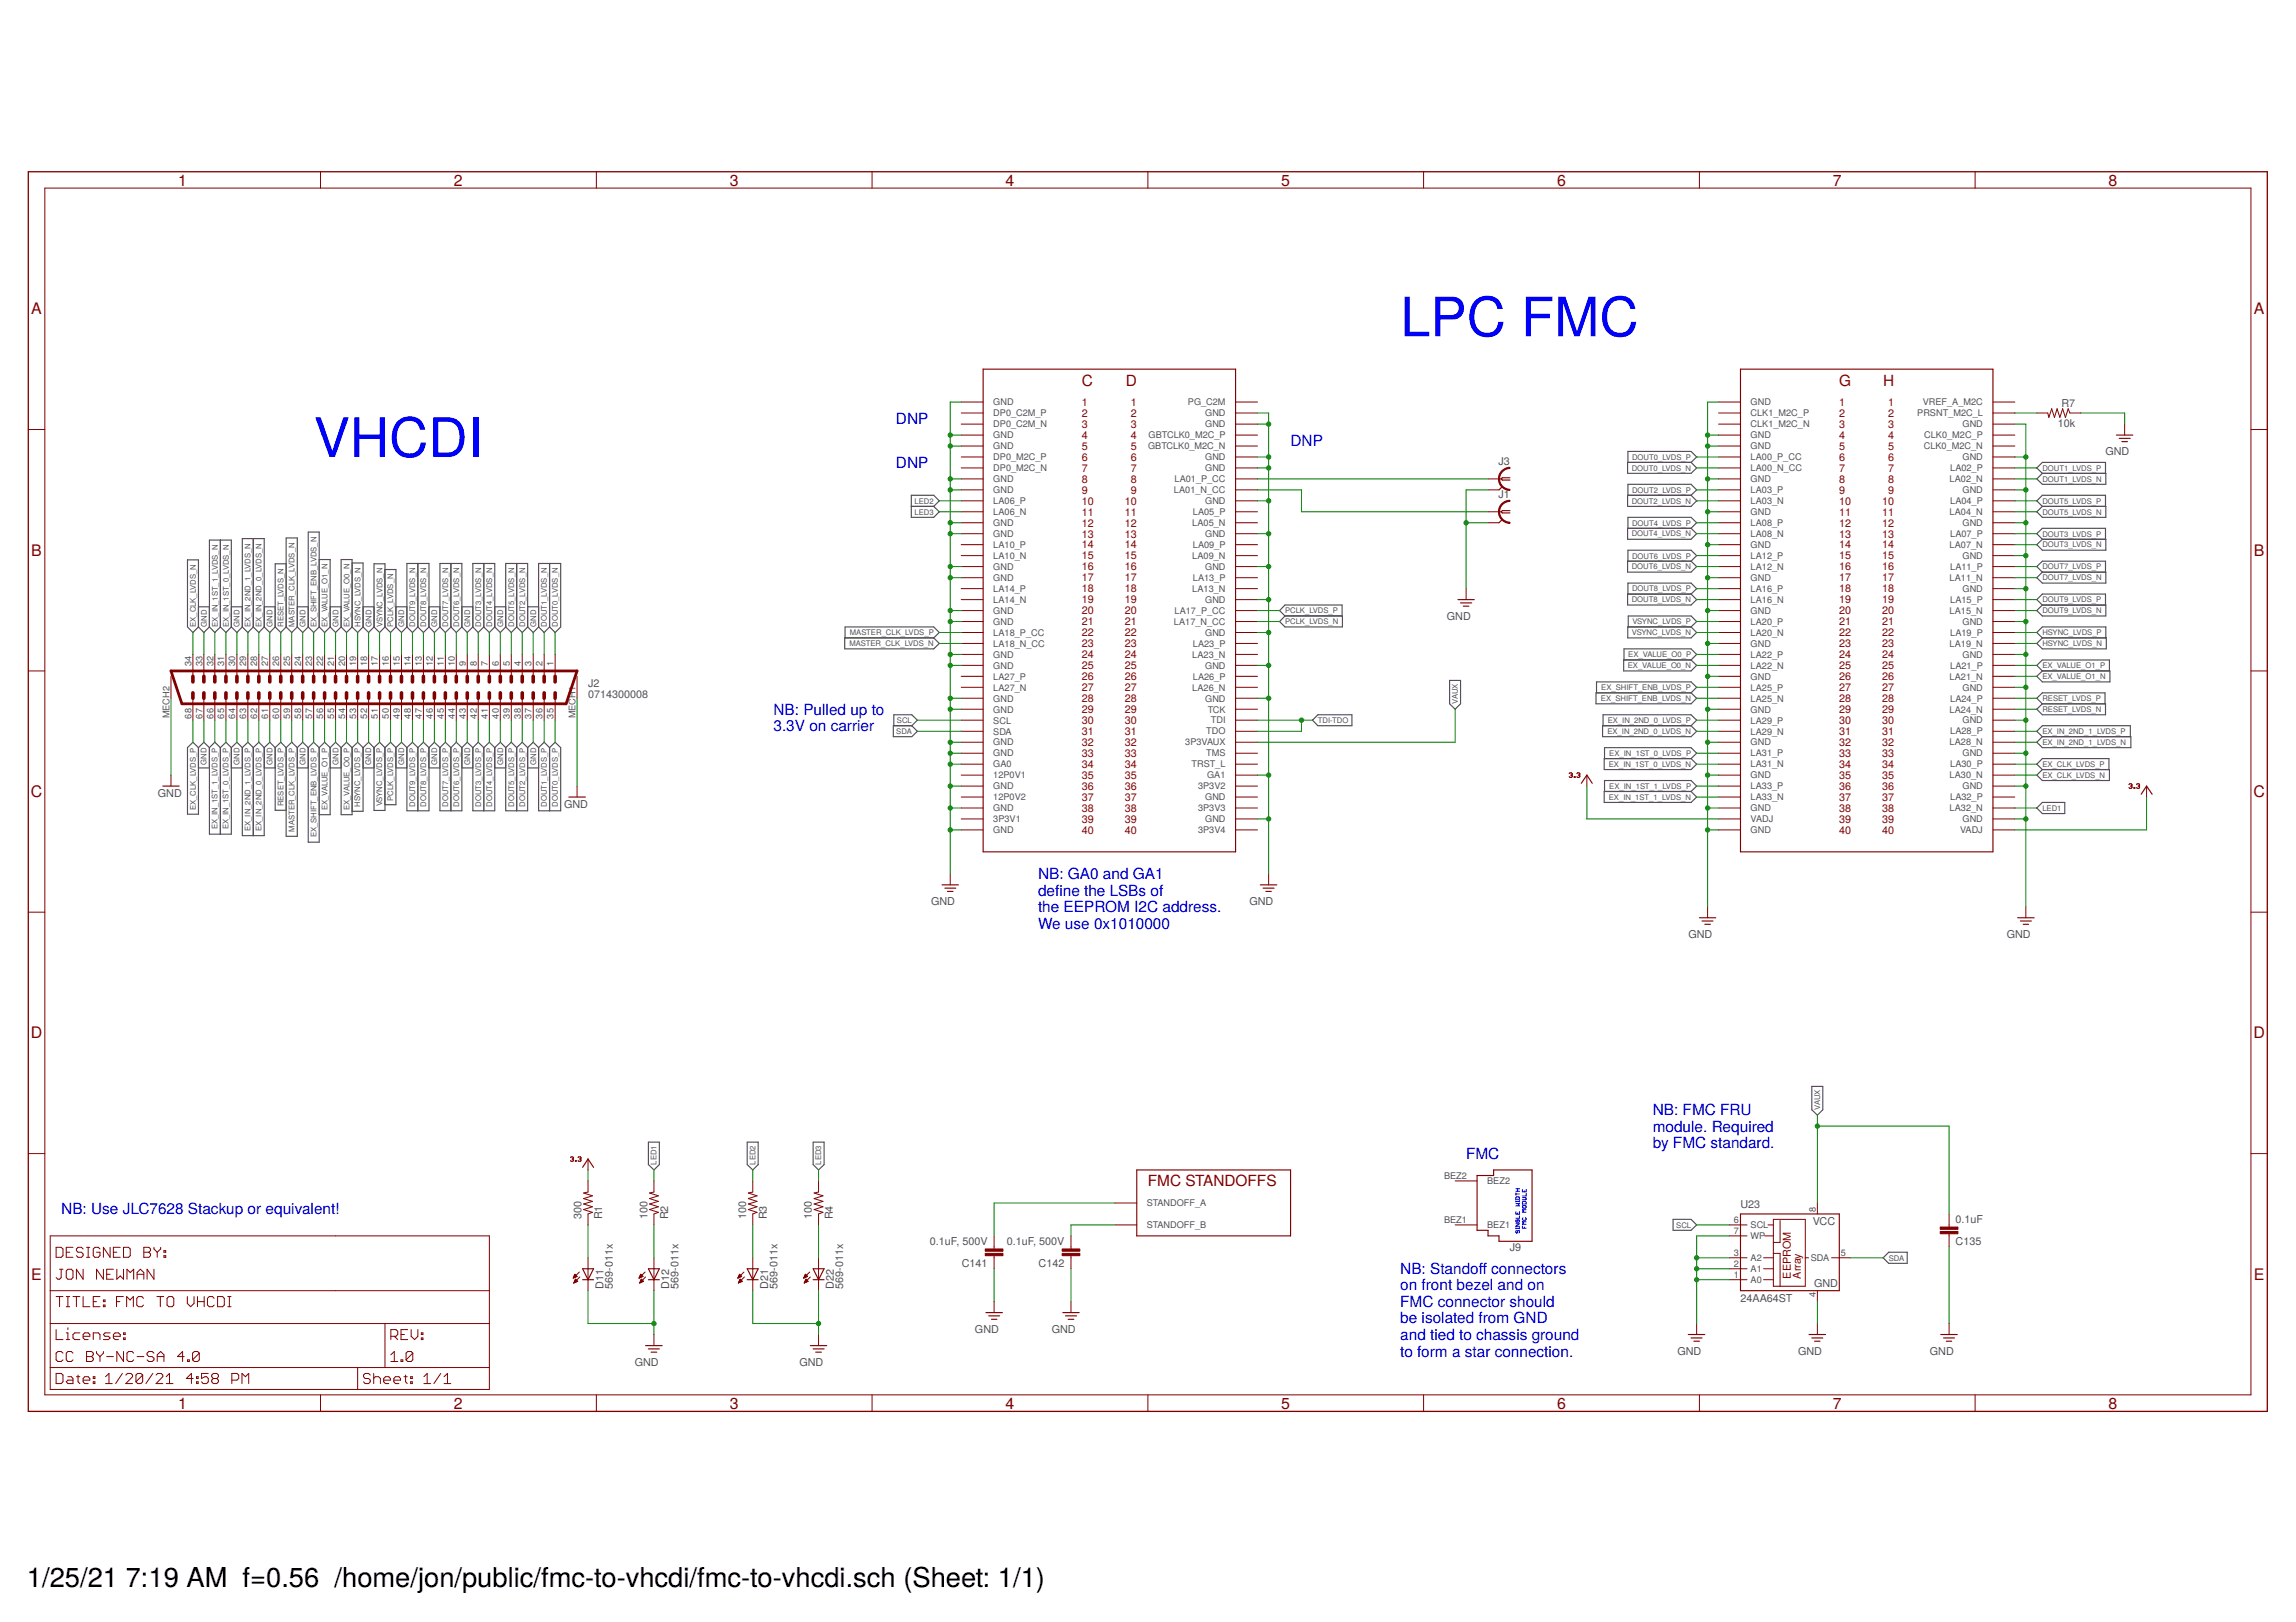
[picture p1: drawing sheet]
<svg xmlns="http://www.w3.org/2000/svg" width="297mm" height="210mm" viewBox="0 0 297 210" stroke-linecap="round" stroke-linejoin="round" font-family="sans-serif">
<defs><g id="words">
<g font-size="7" fill="#00f">
<text x="181.2" y="43.5">LPC FMC</text>
<text x="40.6" y="59.1">VHCDI</text>
</g>
<g font-size="3.5">
<text x="3.5" y="205.4">1/25/21</text>
<text x="16.3" y="205.4">7:19 AM f=0.56 /home/jon/public/fmc-to-vhcdi/fmc-to-vhcdi.sch (Sheet: 1/1)</text>
</g>
<g font-size="2.1" fill="#800000">
<text x="23.1" y="24">1</text>
<text x="58.7" y="24">2</text>
<text x="94.4" y="24">3</text>
<text x="130.1" y="24">4</text>
<text x="165.8" y="24">5</text>
<text x="201.4" y="24">6</text>
<text x="237.1" y="24">7</text>
<text x="272.8" y="24">8</text>
<text x="4" y="40.7">A</text>
<text x="291.6" y="40.7">A</text>
<text x="4" y="71.9">B</text>
<text x="291.6" y="71.9">B</text>
<text x="4" y="103.2">C</text>
<text x="291.5" y="103.2">C</text>
<text x="4" y="134.4">D</text>
<text x="291.5" y="134.4">D</text>
<text x="4" y="165.6">E</text>
<text x="291.6" y="165.6">E</text>
<text x="23.1" y="182.3">1</text>
<text x="58.7" y="182.3">2</text>
<text x="94.4" y="182.3">3</text>
<text x="130.1" y="182.3">4</text>
<text x="165.8" y="182.3">5</text>
<text x="201.4" y="182.3">6</text>
<text x="237.1" y="182.3">7</text>
<text x="272.8" y="182.3">8</text>
</g>
<g font-size="2" fill="#800000">
<text x="140" y="49.9">C</text>
<text x="145.6" y="49.9">D</text>
<text x="238" y="49.9">G</text>
<text x="243.6" y="49.9">H</text>
<text x="148.5" y="153.5">FMC STANDOFFS</text>
</g>
<g font-size="2" fill="#00f">
<text x="115.9" y="54.9">DNP</text>
<text x="167" y="57.7">DNP</text>
<text x="115.9" y="60.6">DNP</text>
<text x="100.1" y="92.5">NB: Pulled up to</text>
<text x="100.1" y="94.6">3.3V on carrier</text>
<text x="134.3" y="113.8">NB: GA0 and GA1</text>
<text x="134.3" y="115.9">defne the LSBs of</text>
<text x="134.3" y="118">the EEPROM I2C address.</text>
<text x="136.5" y="115.9">i</text>
<text x="134.3" y="120.2">We use 0x1010000</text>
<text x="189.7" y="150">FMC</text>
<text x="213.8" y="144.3">NB: FMC FRU</text>
<text x="213.8" y="146.4">module. Required</text>
<text x="213.8" y="148.6">by FMC standard.</text>
<text x="7.9" y="157.1">NB: Use JLC7628 Stackup or equivalent!</text>
<text x="181.2" y="164.9">NB: Standof connectors</text>
<text x="181.2" y="167">on front bezel and on</text>
<text x="191.3" y="164.9">f</text>
<text x="181.2" y="169.1">FMC connector should</text>
<text x="181.2" y="171.3">be isolated from GND</text>
<text x="181.2" y="173.4">and tied to chassis ground</text>
<text x="181.2" y="175.5">to form a star connection.</text>
</g>
<g font-size="1.4" fill="#800000">
<text x="140" y="52.5">1</text>
<text x="140" y="53.9">2</text>
<text x="146.3" y="52.5">1</text>
<text x="146.3" y="53.9">2</text>
<text x="238" y="52.5">1</text>
<text x="238" y="53.9">2</text>
<text x="244.3" y="52.5">1</text>
<text x="244.3" y="53.9">2</text>
<text x="140" y="55.4">3</text>
<text x="140" y="56.8">4</text>
<text x="140" y="58.2">5</text>
<text x="140" y="59.6">6</text>
<text x="146.3" y="55.4">3</text>
<text x="146.3" y="56.8">4</text>
<text x="146.3" y="58.2">5</text>
<text x="146.3" y="59.6">6</text>
<text x="238" y="55.4">3</text>
<text x="238" y="56.8">4</text>
<text x="238" y="58.2">5</text>
<text x="238" y="59.6">6</text>
<text x="244.3" y="55.4">3</text>
<text x="244.3" y="56.8">4</text>
<text x="244.3" y="58.2">5</text>
<text x="244.3" y="59.6">6</text>
<text x="140" y="61">7</text>
<text x="140" y="62.5">8</text>
<text x="140" y="63.9">9</text>
<text x="140" y="65.3">10</text>
<text x="145.5" y="65.3">10</text>
<text x="146.3" y="61">7</text>
<text x="146.3" y="62.5">8</text>
<text x="146.3" y="63.9">9</text>
<text x="238" y="61">7</text>
<text x="238" y="62.5">8</text>
<text x="238" y="63.9">9</text>
<text x="238" y="65.3">10</text>
<text x="243.5" y="65.3">10</text>
<text x="244.3" y="61">7</text>
<text x="244.3" y="62.5">8</text>
<text x="244.3" y="63.9">9</text>
<text x="140" y="66.7">11</text>
<text x="140" y="68.1">12</text>
<text x="140" y="69.6">13</text>
<text x="140" y="71">14</text>
<text x="145.5" y="66.7">11</text>
<text x="145.5" y="68.1">12</text>
<text x="145.5" y="69.6">13</text>
<text x="145.5" y="71">14</text>
<text x="238" y="66.7">11</text>
<text x="238" y="68.1">12</text>
<text x="238" y="69.6">13</text>
<text x="238" y="71">14</text>
<text x="243.5" y="66.7">11</text>
<text x="243.5" y="68.1">12</text>
<text x="243.5" y="69.6">13</text>
<text x="243.5" y="71">14</text>
<text x="140" y="72.4">15</text>
<text x="140" y="73.8">16</text>
<text x="140" y="75.2">17</text>
<text x="140" y="76.7">18</text>
<text x="145.5" y="72.4">15</text>
<text x="145.5" y="73.8">16</text>
<text x="145.5" y="75.2">17</text>
<text x="145.5" y="76.7">18</text>
<text x="238" y="72.4">15</text>
<text x="238" y="73.8">16</text>
<text x="238" y="75.2">17</text>
<text x="238" y="76.7">18</text>
<text x="243.5" y="72.4">15</text>
<text x="243.5" y="73.8">16</text>
<text x="243.5" y="75.2">17</text>
<text x="243.5" y="76.7">18</text>
<text x="140" y="78.1">19</text>
<text x="140" y="79.5">20</text>
<text x="140" y="80.9">21</text>
<text x="140" y="82.3">22</text>
<text x="140" y="83.8">23</text>
<text x="145.5" y="78.1">19</text>
<text x="145.5" y="79.5">20</text>
<text x="145.5" y="80.9">21</text>
<text x="145.5" y="82.3">22</text>
<text x="145.5" y="83.8">23</text>
<text x="238" y="78.1">19</text>
<text x="238" y="79.5">20</text>
<text x="238" y="80.9">21</text>
<text x="238" y="82.3">22</text>
<text x="238" y="83.8">23</text>
<text x="243.5" y="78.1">19</text>
<text x="243.5" y="79.5">20</text>
<text x="243.5" y="80.9">21</text>
<text x="243.5" y="82.3">22</text>
<text x="243.5" y="83.8">23</text>
<text x="140" y="85.2">24</text>
<text x="140" y="86.6">25</text>
<text x="140" y="88">26</text>
<text x="140" y="89.4">27</text>
<text x="145.5" y="85.2">24</text>
<text x="145.5" y="86.6">25</text>
<text x="145.5" y="88">26</text>
<text x="145.5" y="89.4">27</text>
<text x="238" y="85.2">24</text>
<text x="238" y="86.6">25</text>
<text x="238" y="88">26</text>
<text x="238" y="89.4">27</text>
<text x="243.5" y="85.2">24</text>
<text x="243.5" y="86.6">25</text>
<text x="243.5" y="88">26</text>
<text x="243.5" y="89.4">27</text>
<text x="140" y="90.9">28</text>
<text x="140" y="92.3">29</text>
<text x="140" y="93.7">30</text>
<text x="140" y="95.1">31</text>
<text x="145.5" y="90.9">28</text>
<text x="145.5" y="92.3">29</text>
<text x="145.5" y="93.7">30</text>
<text x="145.5" y="95.1">31</text>
<text x="238" y="90.9">28</text>
<text x="238" y="92.3">29</text>
<text x="238" y="93.7">30</text>
<text x="238" y="95.1">31</text>
<text x="243.5" y="90.9">28</text>
<text x="243.5" y="92.3">29</text>
<text x="243.5" y="93.7">30</text>
<text x="243.5" y="95.1">31</text>
<text x="140" y="96.5">32</text>
<text x="140" y="98">33</text>
<text x="140" y="99.4">34</text>
<text x="140" y="100.8">35</text>
<text x="145.5" y="96.5">32</text>
<text x="145.5" y="98">33</text>
<text x="145.5" y="99.4">34</text>
<text x="145.5" y="100.8">35</text>
<text x="238" y="96.5">32</text>
<text x="238" y="98">33</text>
<text x="238" y="99.4">34</text>
<text x="238" y="100.8">35</text>
<text x="243.5" y="96.5">32</text>
<text x="243.5" y="98">33</text>
<text x="243.5" y="99.4">34</text>
<text x="243.5" y="100.8">35</text>
<text x="140" y="102.2">36</text>
<text x="140" y="103.6">37</text>
<text x="140" y="105.1">38</text>
<text x="140" y="106.5">39</text>
<text x="140" y="107.9">40</text>
<text x="145.5" y="102.2">36</text>
<text x="145.5" y="103.6">37</text>
<text x="145.5" y="105.1">38</text>
<text x="145.5" y="106.5">39</text>
<text x="145.5" y="107.9">40</text>
<text x="238" y="102.2">36</text>
<text x="238" y="103.6">37</text>
<text x="238" y="105.1">38</text>
<text x="238" y="106.5">39</text>
<text x="238" y="107.9">40</text>
<text x="243.5" y="102.2">36</text>
<text x="243.5" y="103.6">37</text>
<text x="243.5" y="105.1">38</text>
<text x="243.5" y="106.5">39</text>
<text x="243.5" y="107.9">40</text>
<text x="231.7" y="165.5" transform="rotate(-90 231.7 165.5)">EEPROM</text>
<text x="233" y="165.5" transform="rotate(-90 233 165.5)">Array</text>
</g>
<g font-size="1.4" fill="#505050">
<text x="266.7" y="52.6">R7</text>
<text x="266.2" y="55.3">10k</text>
<text x="272.4" y="58.9">GND</text>
<text x="193.9" y="64.4">J1</text>
<text x="193.9" y="60.1">J3</text>
<text x="187.2" y="80.2">GND</text>
<text x="76.1" y="88.9">J2</text>
<text x="76.1" y="90.4">0714300008</text>
<text x="20.4" y="103.1">GND</text>
<text x="73" y="104.6">GND</text>
<text x="120.5" y="117.1">GND</text>
<text x="161.6" y="117.1">GND</text>
<text x="218.4" y="121.4">GND</text>
<text x="259.6" y="121.4">GND</text>
<text x="75.2" y="157.8" transform="rotate(-90 75.2 157.8)">300</text>
<text x="77.9" y="157.8" transform="rotate(-90 77.9 157.8)">R1</text>
<text x="83.7" y="157.8" transform="rotate(-90 83.7 157.8)">100</text>
<text x="86.4" y="157.8" transform="rotate(-90 86.4 157.8)">R2</text>
<text x="96.5" y="157.8" transform="rotate(-90 96.5 157.8)">100</text>
<text x="99.2" y="157.8" transform="rotate(-90 99.2 157.8)">R3</text>
<text x="105" y="157.8" transform="rotate(-90 105 157.8)">100</text>
<text x="107.7" y="157.8" transform="rotate(-90 107.7 157.8)">R4</text>
<text x="120.3" y="161.1">0.1uF, 500V</text>
<text x="130.3" y="161.1">0.1uF, 500V</text>
<text x="195.3" y="161.9">J9</text>
<text x="225.2" y="156.4">U23</text>
<text x="234.5" y="158.5">VCC</text>
<text x="253" y="158.3">0.1uF</text>
<text x="253" y="161.1">C135</text>
<text x="78.1" y="166.7" transform="rotate(-90 78.1 166.7)">D11</text>
<text x="79.3" y="166.7" transform="rotate(-90 79.3 166.7)">569-011x</text>
<text x="86.6" y="166.7" transform="rotate(-90 86.6 166.7)">D12</text>
<text x="87.8" y="166.7" transform="rotate(-90 87.8 166.7)">569-011x</text>
<text x="99.4" y="166.7" transform="rotate(-90 99.4 166.7)">D21</text>
<text x="100.6" y="166.7" transform="rotate(-90 100.6 166.7)">569-011x</text>
<text x="107.9" y="166.7" transform="rotate(-90 107.9 166.7)">D22</text>
<text x="109.1" y="166.7" transform="rotate(-90 109.1 166.7)">569-011x</text>
<text x="124.4" y="164">C141</text>
<text x="134.4" y="164">C142</text>
<text x="234.7" y="166.6">GND</text>
<text x="126.1" y="172.5">GND</text>
<text x="136.1" y="172.5">GND</text>
<text x="225.2" y="168.5">24AA64ST</text>
<text x="82.1" y="176.8">GND</text>
<text x="103.4" y="176.8">GND</text>
<text x="217" y="175.3">GND</text>
<text x="232.6" y="175.3">GND</text>
<text x="249.7" y="175.3">GND</text>
</g>
<g font-size="1.2" fill="#505050">
<text x="128.5" y="52.5">GND</text>
<text x="128.5" y="53.9">DP0_C2M_P</text>
<text x="153.7" y="52.5">PG_C2M</text>
<text x="155.9" y="53.9">GND</text>
<text x="226.5" y="52.5">GND</text>
<text x="226.5" y="53.9">CLK1_M2C_P</text>
<text x="248" y="53.9">PRSNT_M2C_L</text>
<text x="248.8" y="52.5">VREF_A_M2C</text>
<text x="128.5" y="55.3">DP0_C2M_N</text>
<text x="128.5" y="56.7">GND</text>
<text x="128.5" y="58.1">GND</text>
<text x="128.5" y="59.6">DP0_M2C_P</text>
<text x="148.5" y="58.1">GBTCLK0_M2C_N</text>
<text x="148.6" y="56.7">GBTCLK0_M2C_P</text>
<text x="155.9" y="55.3">GND</text>
<text x="155.9" y="59.6">GND</text>
<text x="226.5" y="55.3">CLK1_M2C_N</text>
<text x="226.5" y="59.6">LA00_P_CC</text>
<text x="226.5" y="56.7">GND</text>
<text x="226.5" y="58.1">GND</text>
<text x="248.9" y="58.1">CLK0_M2C_N</text>
<text x="248.9" y="56.7">CLK0_M2C_P</text>
<text x="253.9" y="55.3">GND</text>
<text x="253.9" y="59.6">GND</text>
<text x="128.5" y="61">DP0_M2C_N</text>
<text x="128.5" y="62.4">GND</text>
<text x="128.5" y="63.8">GND</text>
<text x="128.5" y="65.2">LA06_P</text>
<text x="151.9" y="63.8">LA01_N_CC</text>
<text x="151.9" y="62.4">LA01_P_CC</text>
<text x="155.9" y="61">GND</text>
<text x="155.9" y="65.2">GND</text>
<text x="226.5" y="61">LA00_N_CC</text>
<text x="226.5" y="63.8">LA03_P</text>
<text x="226.5" y="65.2">LA03_N</text>
<text x="226.5" y="62.4">GND</text>
<text x="252.2" y="62.4">LA02_N</text>
<text x="252.3" y="61">LA02_P</text>
<text x="252.3" y="65.2">LA04_P</text>
<text x="253.9" y="63.8">GND</text>
<text x="128.5" y="66.7">LA06_N</text>
<text x="128.5" y="68.1">GND</text>
<text x="128.5" y="69.5">GND</text>
<text x="128.5" y="70.9">LA10_P</text>
<text x="154.3" y="68.1">LA05_N</text>
<text x="154.3" y="66.7">LA05_P</text>
<text x="154.3" y="70.9">LA09_P</text>
<text x="155.9" y="69.5">GND</text>
<text x="226.5" y="68.1">LA08_P</text>
<text x="226.5" y="69.5">LA08_N</text>
<text x="226.5" y="66.7">GND</text>
<text x="226.5" y="70.9">GND</text>
<text x="252.2" y="66.7">LA04_N</text>
<text x="252.2" y="70.9">LA07_N</text>
<text x="252.3" y="69.5">LA07_P</text>
<text x="253.9" y="68.1">GND</text>
<text x="128.5" y="72.3">LA10_N</text>
<text x="128.5" y="73.8">GND</text>
<text x="128.5" y="75.2">GND</text>
<text x="128.5" y="76.6">LA14_P</text>
<text x="154.3" y="72.3">LA09_N</text>
<text x="154.3" y="76.6">LA13_N</text>
<text x="154.3" y="75.2">LA13_P</text>
<text x="155.9" y="73.8">GND</text>
<text x="226.5" y="72.3">LA12_P</text>
<text x="226.5" y="73.8">LA12_N</text>
<text x="226.5" y="76.6">LA16_P</text>
<text x="226.5" y="75.2">GND</text>
<text x="252.2" y="75.2">LA11_N</text>
<text x="252.3" y="73.8">LA11_P</text>
<text x="253.9" y="72.3">GND</text>
<text x="253.9" y="76.6">GND</text>
<text x="128.5" y="78">LA14_N</text>
<text x="128.5" y="79.4">GND</text>
<text x="128.5" y="80.9">GND</text>
<text x="128.5" y="82.3">LA18_P_CC</text>
<text x="128.5" y="83.7">LA18_N_CC</text>
<text x="151.9" y="80.8">LA17_N_CC</text>
<text x="151.9" y="79.4">LA17_P_CC</text>
<text x="154.3" y="83.7">LA23_P</text>
<text x="155.9" y="78">GND</text>
<text x="155.9" y="82.3">GND</text>
<text x="226.5" y="78">LA16_N</text>
<text x="226.5" y="80.9">LA20_P</text>
<text x="226.5" y="82.3">LA20_N</text>
<text x="226.5" y="79.4">GND</text>
<text x="226.5" y="83.7">GND</text>
<text x="252.2" y="79.4">LA15_N</text>
<text x="252.2" y="83.7">LA19_N</text>
<text x="252.3" y="78">LA15_P</text>
<text x="252.3" y="82.3">LA19_P</text>
<text x="253.9" y="80.8">GND</text>
<text x="24.8" y="86.2" transform="rotate(-90 24.8 86.2)">34</text>
<text x="26.2" y="86.2" transform="rotate(-90 26.2 86.2)">33</text>
<text x="27.6" y="86.2" transform="rotate(-90 27.6 86.2)">32</text>
<text x="29" y="86.2" transform="rotate(-90 29 86.2)">31</text>
<text x="30.4" y="86.2" transform="rotate(-90 30.4 86.2)">30</text>
<text x="31.9" y="86.2" transform="rotate(-90 31.9 86.2)">29</text>
<text x="33.3" y="86.2" transform="rotate(-90 33.3 86.2)">28</text>
<text x="34.7" y="86.2" transform="rotate(-90 34.7 86.2)">27</text>
<text x="36.1" y="86.2" transform="rotate(-90 36.1 86.2)">26</text>
<text x="37.5" y="86.2" transform="rotate(-90 37.5 86.2)">25</text>
<text x="39" y="86.2" transform="rotate(-90 39 86.2)">24</text>
<text x="40.4" y="86.2" transform="rotate(-90 40.4 86.2)">23</text>
<text x="41.8" y="86.2" transform="rotate(-90 41.8 86.2)">22</text>
<text x="43.2" y="86.2" transform="rotate(-90 43.2 86.2)">21</text>
<text x="44.6" y="86.2" transform="rotate(-90 44.6 86.2)">20</text>
<text x="46.1" y="86.2" transform="rotate(-90 46.1 86.2)">19</text>
<text x="47.5" y="86.2" transform="rotate(-90 47.5 86.2)">18</text>
<text x="48.9" y="86.2" transform="rotate(-90 48.9 86.2)">17</text>
<text x="50.3" y="86.2" transform="rotate(-90 50.3 86.2)">16</text>
<text x="51.7" y="86.2" transform="rotate(-90 51.7 86.2)">15</text>
<text x="53.2" y="86.2" transform="rotate(-90 53.2 86.2)">14</text>
<text x="54.6" y="86.2" transform="rotate(-90 54.6 86.2)">13</text>
<text x="56" y="86.2" transform="rotate(-90 56 86.2)">12</text>
<text x="57.4" y="86.2" transform="rotate(-90 57.4 86.2)">11</text>
<text x="58.8" y="86.2" transform="rotate(-90 58.8 86.2)">10</text>
<text x="60.3" y="86.2" transform="rotate(-90 60.3 86.2)">9</text>
<text x="61.7" y="86.2" transform="rotate(-90 61.7 86.2)">8</text>
<text x="63.1" y="86.2" transform="rotate(-90 63.1 86.2)">7</text>
<text x="64.5" y="86.2" transform="rotate(-90 64.5 86.2)">6</text>
<text x="65.9" y="86.2" transform="rotate(-90 65.9 86.2)">5</text>
<text x="67.4" y="86.2" transform="rotate(-90 67.4 86.2)">4</text>
<text x="68.8" y="86.2" transform="rotate(-90 68.8 86.2)">3</text>
<text x="70.2" y="86.2" transform="rotate(-90 70.2 86.2)">2</text>
<text x="71.6" y="86.2" transform="rotate(-90 71.6 86.2)">1</text>
<text x="128.5" y="85.1">GND</text>
<text x="128.5" y="86.5">GND</text>
<text x="128.5" y="88">LA27_P</text>
<text x="128.5" y="89.4">LA27_N</text>
<text x="154.3" y="85.1">LA23_N</text>
<text x="154.3" y="89.4">LA26_N</text>
<text x="154.3" y="87.9">LA26_P</text>
<text x="155.9" y="86.5">GND</text>
<text x="226.5" y="85.1">LA22_P</text>
<text x="226.5" y="86.5">LA22_N</text>
<text x="226.5" y="89.4">LA25_P</text>
<text x="226.5" y="88">GND</text>
<text x="252.2" y="87.9">LA21_N</text>
<text x="252.3" y="86.5">LA21_P</text>
<text x="253.9" y="85.1">GND</text>
<text x="253.9" y="89.4">GND</text>
<text x="21.9" y="93" transform="rotate(-90 21.9 93)">MECH2</text>
<text x="24.8" y="93" transform="rotate(-90 24.8 93)">68</text>
<text x="26.2" y="93" transform="rotate(-90 26.2 93)">67</text>
<text x="27.6" y="93" transform="rotate(-90 27.6 93)">66</text>
<text x="29" y="93" transform="rotate(-90 29 93)">65</text>
<text x="30.4" y="93" transform="rotate(-90 30.4 93)">64</text>
<text x="31.9" y="93" transform="rotate(-90 31.9 93)">63</text>
<text x="33.3" y="93" transform="rotate(-90 33.3 93)">62</text>
<text x="34.7" y="93" transform="rotate(-90 34.7 93)">61</text>
<text x="36.1" y="93" transform="rotate(-90 36.1 93)">60</text>
<text x="37.5" y="93" transform="rotate(-90 37.5 93)">59</text>
<text x="39" y="93" transform="rotate(-90 39 93)">58</text>
<text x="40.4" y="93" transform="rotate(-90 40.4 93)">57</text>
<text x="41.8" y="93" transform="rotate(-90 41.8 93)">56</text>
<text x="43.2" y="93" transform="rotate(-90 43.2 93)">55</text>
<text x="44.6" y="93" transform="rotate(-90 44.6 93)">54</text>
<text x="46.1" y="93" transform="rotate(-90 46.1 93)">53</text>
<text x="47.5" y="93" transform="rotate(-90 47.5 93)">52</text>
<text x="48.9" y="93" transform="rotate(-90 48.9 93)">51</text>
<text x="50.3" y="93" transform="rotate(-90 50.3 93)">50</text>
<text x="51.7" y="93" transform="rotate(-90 51.7 93)">49</text>
<text x="53.2" y="93" transform="rotate(-90 53.2 93)">48</text>
<text x="54.6" y="93" transform="rotate(-90 54.6 93)">47</text>
<text x="56" y="93" transform="rotate(-90 56 93)">46</text>
<text x="57.4" y="93" transform="rotate(-90 57.4 93)">45</text>
<text x="58.8" y="93" transform="rotate(-90 58.8 93)">44</text>
<text x="60.3" y="93" transform="rotate(-90 60.3 93)">43</text>
<text x="61.7" y="93" transform="rotate(-90 61.7 93)">42</text>
<text x="63.1" y="93" transform="rotate(-90 63.1 93)">41</text>
<text x="64.5" y="93" transform="rotate(-90 64.5 93)">40</text>
<text x="65.9" y="93" transform="rotate(-90 65.9 93)">39</text>
<text x="67.4" y="93" transform="rotate(-90 67.4 93)">38</text>
<text x="68.8" y="93" transform="rotate(-90 68.8 93)">37</text>
<text x="70.2" y="93" transform="rotate(-90 70.2 93)">36</text>
<text x="71.6" y="93" transform="rotate(-90 71.6 93)">35</text>
<text x="74.5" y="93" transform="rotate(-90 74.5 93)">MECH1</text>
<text x="128.5" y="90.8">GND</text>
<text x="128.5" y="92.2">GND</text>
<text x="128.5" y="93.6">SCL</text>
<text x="128.5" y="95.1">SDA</text>
<text x="155.9" y="90.8">GND</text>
<text x="156.1" y="95">TDO</text>
<text x="156.2" y="92.2">TCK</text>
<text x="156.6" y="93.6">TDI</text>
<text x="226.5" y="90.8">LA25_N</text>
<text x="226.5" y="93.6">LA29_P</text>
<text x="226.5" y="95.1">LA29_N</text>
<text x="226.5" y="92.2">GND</text>
<text x="252.2" y="92.2">LA24_N</text>
<text x="252.3" y="90.8">LA24_P</text>
<text x="252.3" y="95">LA28_P</text>
<text x="253.9" y="93.6">GND</text>
<text x="128.5" y="96.5">GND</text>
<text x="128.5" y="97.9">GND</text>
<text x="128.5" y="99.3">GA0</text>
<text x="128.5" y="100.7">12P0V1</text>
<text x="153.3" y="96.5">3P3VAUX</text>
<text x="154.2" y="99.3">TRST_L</text>
<text x="156.1" y="97.9">TMS</text>
<text x="156.2" y="100.7">GA1</text>
<text x="226.5" y="97.9">LA31_P</text>
<text x="226.5" y="99.3">LA31_N</text>
<text x="226.5" y="96.5">GND</text>
<text x="226.5" y="100.7">GND</text>
<text x="252.2" y="96.5">LA28_N</text>
<text x="252.2" y="100.7">LA30_N</text>
<text x="252.3" y="99.3">LA30_P</text>
<text x="253.9" y="97.9">GND</text>
<text x="128.5" y="102.2">GND</text>
<text x="128.5" y="103.6">12P0V2</text>
<text x="128.5" y="105">GND</text>
<text x="128.5" y="106.4">3P3V1</text>
<text x="128.5" y="107.8">GND</text>
<text x="155" y="102.1">3P3V2</text>
<text x="155" y="105">3P3V3</text>
<text x="155" y="107.8">3P3V4</text>
<text x="155.9" y="103.6">GND</text>
<text x="155.9" y="106.4">GND</text>
<text x="226.5" y="102.2">LA33_P</text>
<text x="226.5" y="103.6">LA33_N</text>
<text x="226.5" y="106.4">VADJ</text>
<text x="226.5" y="105">GND</text>
<text x="226.5" y="107.8">GND</text>
<text x="252.2" y="105">LA32_N</text>
<text x="252.3" y="103.6">LA32_P</text>
<text x="253.6" y="107.8">VADJ</text>
<text x="253.9" y="102.1">GND</text>
<text x="253.9" y="106.4">GND</text>
<text x="186.8" y="152.6">BEZ2</text>
<text x="192.4" y="153.3">BEZ2</text>
<text x="148.4" y="156.1">STANDOFF_A</text>
<text x="148.4" y="158.9">STANDOFF_B</text>
<text x="186.8" y="158.3">BEZ1</text>
<text x="192.4" y="158.9">BEZ1</text>
<text x="224.3" y="158.3">6</text>
<text x="224.3" y="159.7">7</text>
<text x="226.5" y="158.9">SCL</text>
<text x="226.5" y="160.4">WP</text>
<text x="234.9" y="156.9" transform="rotate(-90 234.9 156.9)">8</text>
<text x="224.3" y="165.4">1</text>
<text x="224.3" y="164">2</text>
<text x="224.3" y="162.6">3</text>
<text x="226.5" y="166">A0</text>
<text x="226.5" y="164.6">A1</text>
<text x="226.5" y="163.2">A2</text>
<text x="234.3" y="163.2">SDA</text>
<text x="234.9" y="167.9" transform="rotate(-90 234.9 167.9)">4</text>
<text x="238.2" y="162.6">5</text>
</g>
<g font-size="1" fill="#505050">
<text x="211.1" y="59.5">DOUT0_LVDS_P</text>
<text x="118.3" y="65.2">LED2</text>
<text x="211.1" y="60.9">DOUT0_LVDS_N</text>
<text x="211.1" y="65.2">DOUT2_LVDS_N</text>
<text x="211.1" y="63.8">DOUT2_LVDS_P</text>
<text x="264.2" y="62.3">DOUT1_LVDS_N</text>
<text x="264.2" y="65.2">DOUT5_LVDS_P</text>
<text x="264.2" y="60.9">DOUT1_LVDS_P</text>
<text x="118.3" y="66.6">LED3</text>
<text x="211.1" y="69.4">DOUT4_LVDS_N</text>
<text x="211.1" y="68">DOUT4_LVDS_P</text>
<text x="264.2" y="66.6">DOUT5_LVDS_N</text>
<text x="264.2" y="70.8">DOUT3_LVDS_N</text>
<text x="264.2" y="69.4">DOUT3_LVDS_P</text>
<text x="211.1" y="73.7">DOUT6_LVDS_N</text>
<text x="211.1" y="77.9">DOUT8_LVDS_N</text>
<text x="211.1" y="76.5">DOUT8_LVDS_P</text>
<text x="211.1" y="72.3">DOUT6_LVDS_P</text>
<text x="264.2" y="75.1">DOUT7_LVDS_N</text>
<text x="264.2" y="78">DOUT9_LVDS_P</text>
<text x="264.2" y="73.7">DOUT7_LVDS_P</text>
<text x="25.3" y="81.1" transform="rotate(-90 25.3 81.1)">EX_CLK_LVDS_N</text>
<text x="26.7" y="81.1" transform="rotate(-90 26.7 81.1)">GND</text>
<text x="28.2" y="81.1" transform="rotate(-90 28.2 81.1)">EX_IN_1ST_1_LVDS_N</text>
<text x="29.6" y="81.1" transform="rotate(-90 29.6 81.1)">EX_IN_1ST_0_LVDS_N</text>
<text x="31" y="81.1" transform="rotate(-90 31 81.1)">GND</text>
<text x="32.4" y="81.1" transform="rotate(-90 32.4 81.1)">EX_IN_2ND_1_LVDS_N</text>
<text x="33.8" y="81.1" transform="rotate(-90 33.8 81.1)">EX_IN_2ND_0_LVDS_N</text>
<text x="35.3" y="81.1" transform="rotate(-90 35.3 81.1)">GND</text>
<text x="36.7" y="81.1" transform="rotate(-90 36.7 81.1)">RESET_LVDS_N</text>
<text x="38.1" y="81.1" transform="rotate(-90 38.1 81.1)">MASTER_CLK_LVDS_N</text>
<text x="39.5" y="81.1" transform="rotate(-90 39.5 81.1)">GND</text>
<text x="40.9" y="81.1" transform="rotate(-90 40.9 81.1)">EX_SHIFT_ENB_LVDS_N</text>
<text x="42.4" y="81.1" transform="rotate(-90 42.4 81.1)">EX_VALUE_O1_N</text>
<text x="43.8" y="81.1" transform="rotate(-90 43.8 81.1)">GND</text>
<text x="45.2" y="81.1" transform="rotate(-90 45.2 81.1)">EX_VALUE_O0_N</text>
<text x="46.6" y="81.1" transform="rotate(-90 46.6 81.1)">HSYNC_LVDS_N</text>
<text x="48" y="81.1" transform="rotate(-90 48 81.1)">GND</text>
<text x="49.5" y="81.1" transform="rotate(-90 49.5 81.1)">VSYNC_LVDS_N</text>
<text x="50.9" y="81.1" transform="rotate(-90 50.9 81.1)">PCLK_LVDS_N</text>
<text x="52.3" y="81.1" transform="rotate(-90 52.3 81.1)">GND</text>
<text x="53.7" y="81.1" transform="rotate(-90 53.7 81.1)">DOUT9_LVDS_N</text>
<text x="55.1" y="81.1" transform="rotate(-90 55.1 81.1)">DOUT8_LVDS_N</text>
<text x="56.6" y="81.1" transform="rotate(-90 56.6 81.1)">GND</text>
<text x="58" y="81.1" transform="rotate(-90 58 81.1)">DOUT7_LVDS_N</text>
<text x="59.4" y="81.1" transform="rotate(-90 59.4 81.1)">DOUT6_LVDS_N</text>
<text x="60.8" y="81.1" transform="rotate(-90 60.8 81.1)">GND</text>
<text x="62.2" y="81.1" transform="rotate(-90 62.2 81.1)">DOUT3_LVDS_N</text>
<text x="63.7" y="81.1" transform="rotate(-90 63.7 81.1)">DOUT4_LVDS_N</text>
<text x="65.1" y="81.1" transform="rotate(-90 65.1 81.1)">GND</text>
<text x="66.5" y="81.1" transform="rotate(-90 66.5 81.1)">DOUT5_LVDS_N</text>
<text x="67.9" y="81.1" transform="rotate(-90 67.9 81.1)">DOUT2_LVDS_N</text>
<text x="69.3" y="81.1" transform="rotate(-90 69.3 81.1)">GND</text>
<text x="70.8" y="81.1" transform="rotate(-90 70.8 81.1)">DOUT1_LVDS_N</text>
<text x="72.2" y="81.1" transform="rotate(-90 72.2 81.1)">DOUT0_LVDS_N</text>
<text x="109.9" y="83.6">MASTER_CLK_LVDS_N</text>
<text x="109.9" y="82.2">MASTER_CLK_LVDS_P</text>
<text x="166.2" y="80.8">PCLK_LVDS_N</text>
<text x="166.2" y="79.4">PCLK_LVDS_P</text>
<text x="211.1" y="82.2">VSYNC_LVDS_N</text>
<text x="211.2" y="80.8">VSYNC_LVDS_P</text>
<text x="264.2" y="79.4">DOUT9_LVDS_N</text>
<text x="264.2" y="83.6">HSYNC_LVDS_N</text>
<text x="264.2" y="82.2">HSYNC_LVDS_P</text>
<text x="207.2" y="89.3">EX_SHIFT_ENB_LVDS_P</text>
<text x="210.6" y="86.5">EX_VALUE_O0_N</text>
<text x="210.7" y="85">EX_VALUE_O0_P</text>
<text x="264.2" y="87.9">EX_VALUE_O1_N</text>
<text x="264.2" y="86.5">EX_VALUE_O1_P</text>
<text x="116" y="95">SDA</text>
<text x="116" y="93.6">SCL</text>
<text x="170.5" y="93.6">TDI-TDO</text>
<text x="188.6" y="91.1" transform="rotate(-90 188.6 91.1)">VAUX</text>
<text x="207.1" y="90.7">EX_SHIFT_ENB_LVDS_N</text>
<text x="207.9" y="95">EX_IN_2ND_0_LVDS_N</text>
<text x="208" y="93.6">EX_IN_2ND_0_LVDS_P</text>
<text x="264.2" y="95">EX_IN_2ND_1_LVDS_P</text>
<text x="264.2" y="90.7">RESET_LVDS_P</text>
<text x="264.2" y="92.1">RESET_LVDS_N</text>
<text x="26.7" y="99" transform="rotate(-90 26.7 99)">GND</text>
<text x="31" y="99" transform="rotate(-90 31 99)">GND</text>
<text x="35.3" y="99" transform="rotate(-90 35.3 99)">GND</text>
<text x="39.5" y="99" transform="rotate(-90 39.5 99)">GND</text>
<text x="43.8" y="99" transform="rotate(-90 43.8 99)">GND</text>
<text x="48" y="99" transform="rotate(-90 48 99)">GND</text>
<text x="52.3" y="99" transform="rotate(-90 52.3 99)">GND</text>
<text x="56.6" y="99" transform="rotate(-90 56.6 99)">GND</text>
<text x="60.8" y="99" transform="rotate(-90 60.8 99)">GND</text>
<text x="65.1" y="99" transform="rotate(-90 65.1 99)">GND</text>
<text x="69.3" y="99" transform="rotate(-90 69.3 99)">GND</text>
<text x="208.1" y="99.2">EX_IN_1ST_0_LVDS_N</text>
<text x="208.2" y="97.8">EX_IN_1ST_0_LVDS_P</text>
<text x="264.2" y="96.4">EX_IN_2ND_1_LVDS_N</text>
<text x="264.2" y="100.7">EX_CLK_LVDS_N</text>
<text x="264.2" y="99.2">EX_CLK_LVDS_P</text>
<text x="25.3" y="104.8" transform="rotate(-90 25.3 104.8)">EX_CLK_LVDS_P</text>
<text x="28.2" y="107.3" transform="rotate(-90 28.2 107.3)">EX_IN_1ST_1_LVDS_P</text>
<text x="29.6" y="107.3" transform="rotate(-90 29.6 107.3)">EX_IN_1ST_0_LVDS_P</text>
<text x="32.4" y="107.6" transform="rotate(-90 32.4 107.6)">EX_IN_2ND_1_LVDS_P</text>
<text x="33.8" y="107.6" transform="rotate(-90 33.8 107.6)">EX_IN_2ND_0_LVDS_P</text>
<text x="36.7" y="104.3" transform="rotate(-90 36.7 104.3)">RESET_LVDS_P</text>
<text x="38.1" y="107.6" transform="rotate(-90 38.1 107.6)">MASTER_CLK_LVDS_P</text>
<text x="42.4" y="104.9" transform="rotate(-90 42.4 104.9)">EX_VALUE_O1_P</text>
<text x="45.2" y="104.9" transform="rotate(-90 45.2 104.9)">EX_VALUE_O0_P</text>
<text x="46.6" y="104.4" transform="rotate(-90 46.6 104.4)">HSYNC_LVDS_P</text>
<text x="49.5" y="104.4" transform="rotate(-90 49.5 104.4)">VSYNC_LVDS_P</text>
<text x="50.9" y="103.6" transform="rotate(-90 50.9 103.6)">PCLK_LVDS_P</text>
<text x="53.7" y="104.4" transform="rotate(-90 53.7 104.4)">DOUT9_LVDS_P</text>
<text x="55.1" y="104.4" transform="rotate(-90 55.1 104.4)">DOUT8_LVDS_P</text>
<text x="58" y="104.4" transform="rotate(-90 58 104.4)">DOUT7_LVDS_P</text>
<text x="59.4" y="104.4" transform="rotate(-90 59.4 104.4)">DOUT6_LVDS_P</text>
<text x="62.2" y="104.4" transform="rotate(-90 62.2 104.4)">DOUT3_LVDS_P</text>
<text x="63.7" y="104.4" transform="rotate(-90 63.7 104.4)">DOUT4_LVDS_P</text>
<text x="66.5" y="104.4" transform="rotate(-90 66.5 104.4)">DOUT5_LVDS_P</text>
<text x="67.9" y="104.4" transform="rotate(-90 67.9 104.4)">DOUT2_LVDS_P</text>
<text x="70.8" y="104.4" transform="rotate(-90 70.8 104.4)">DOUT1_LVDS_P</text>
<text x="72.2" y="104.4" transform="rotate(-90 72.2 104.4)">DOUT0_LVDS_P</text>
<text x="208.1" y="103.5">EX_IN_1ST_1_LVDS_N</text>
<text x="208.2" y="102.1">EX_IN_1ST_1_LVDS_P</text>
<text x="264.2" y="104.9">LED1</text>
<text x="40.9" y="108.4" transform="rotate(-90 40.9 108.4)">EX_SHIFT_ENB_LVDS_P</text>
<text x="235.5" y="143.6" transform="rotate(-90 235.5 143.6)">VAUX</text>
<text x="85" y="150.7" transform="rotate(-90 85 150.7)">LED1</text>
<text x="97.7" y="150.7" transform="rotate(-90 97.7 150.7)">LED2</text>
<text x="106.3" y="150.7" transform="rotate(-90 106.3 150.7)">LED3</text>
<text x="216.9" y="158.9">SCL</text>
<text x="244.3" y="163.1">SDA</text>
</g>
</g></defs>
<g fill="none" stroke="#00f" stroke-width=".13">
<path d="M196.1 154.4v.3M196.1 155l.4-.1 .1 .3h-.5zM196.1 155.4v.2M196.1 156.8v.3h.5v-.3M196.1 158.9v.1M196.1 159h.5M196.1 158.4h.5l-.5 .3h.5M196.1 155.8h.5l-.2 .1 .2 .2h-.5M196.1 155.5h.5M196.1 154.5h.5M196.1 154.2h.5M196.1 153.8h.5"/>
<path d="M196.2 159.2l-.1 .3 .2 .1v-.3l.2-.1v.4M196.2 157.9h-.1l.1 .3 .4-.1-.1-.2h-.2v.1M196.3 153.8v.4M196.3 157v.1M196.6 155.4v.2M196.6 157.3v.3h-.5M196.6 158.9v.1M197 158.6v.3h.4M197 153.9v.3h.4v-.3M197 155h.4v.3h-.4M197 155.5h.4v.3h-.4zM197 156h.4v.3h-.4z"/>
<path d="M197 157.6v.1v.2h.4v-.1v-.2M197.2 154.1v.1M197.2 158.8v.1M197.4 158.1h-.4l.1 .2-.1 .1h.4M197.4 154.5v.3h-.4M197.4 156.5h-.4l.1 .2-.1 .2h.4"/>
</g>
<g fill="none" stroke="#505050" stroke-width=".15">
<path d="M210.6 59.8h8.2l.7 .8-.7 .7h-8.2zM210.6 59.8v-1.4h8.2l.7 .7-.7 .7M24.3 72.5h1.4v8.6l-.7 .8-.7-.8zM25.7 78.5h1.4M28.5 69.9v11.2M29.9 78.5h1.4M32.8 69.7v11.4M34.2 78.5h1.4M37 73h-1.4v8.1M38.5 78.5h1.4M41.3 72.4h1.4v8.7M42.7 78.5h1.4"/>
<path d="M45.6 72.9h1.4v8.2M47 78.5h1.4M49.8 73.7h1.4v7.4M51.2 78.5h1.4M54.1 72.9v8.2M55.5 78.5h1.4M58.3 72.9v8.2M59.8 78.5h1.4M62.6 72.9v8.2M64 78.5h1.4M66.8 72.9v8.2M68.3 78.5h1.4"/>
<path d="M71.1 72.9v8.2M117.9 64.1h2.9l.7 .7-.7 .7 .7 .7-.7 .8h-2.9zM117.9 65.5h2.9M166.2 79.7l-.7-.7 .7-.7h7.4v1.4M166.2 79.7h7.5v1.4h-7.5l-.7-.7zM210.6 64.1h8.2l.7 .7-.7 .7h-8.2zM210.6 68.4h8.2l.7 .7-.7 .7h-8.2zM210.6 72.6h8.2l.7 .7-.7 .7h-8.2zM210.6 76.9h8.2l.7 .7-.7 .7h-8.2zM210.6 64.1v-1.4h8.2l.7 .7-.7 .7M210.6 68.4v-1.4h8.2l.7 .6-.7 .8M210.6 72.6v-1.4h8.2l.7 .7-.7 .7"/>
<path d="M210.6 76.9v-1.4h8.2l.7 .7-.7 .7M263.5 66.2l.7-.7h8.2v1.5h-8.2zM263.5 70.5l.7-.7h8.2v1.4h-8.2zM264.2 61.3l-.7-.7 .7-.8h8.2v1.5M264.2 61.3h8.2v1.4h-8.2l-.7-.7zM264.2 74h8.2v1.5h-8.2l-.7-.7zM264.2 78.3h8.2v1.4h-8.2l-.7-.7zM264.2 65.5l-.7-.7 .7-.7h8.2v1.4M264.2 69.8l-.7-.7 .7-.7h8.2v1.4M264.2 74l-.7-.7 .7-.7h8.2v1.4M264.2 78.3l-.7-.7 .7-.7h8.2v1.4M24.3 96.8l.7-.7 .7 .7v8.6h-1.4z"/>
<path d="M25.7 96.8l.7-.7 .7 .7M25.7 99.4h1.4M25.7 81.1l.7 .8 .7-.8M27.1 81.1v-11.2h2.8v11.2M27.1 96.8v11.1h2.8v-11.1M27.1 81.1l.7 .8 .7-.8M27.1 96.8l.7-.7 .7 .7M28.5 96.8v11.1M28.5 96.8l.7-.7 .7 .7M28.5 81.1l.7 .8 .7-.8M29.9 99.4h1.4M29.9 96.8l.7-.7 .7 .7"/>
<path d="M29.9 81.1l.7 .8 .7-.8M31.3 81.1v-11.4h2.9v11.4M31.3 96.8v11.3h2.9v-11.3M31.3 96.8l.8-.7 .7 .7M31.3 81.1l.8 .8 .7-.8M32.8 96.8v11.3M32.8 96.8l.7-.7 .7 .7M32.8 81.1l.7 .8 .7-.8M34.2 99.4h1.4M34.2 96.8l.7-.7 .7 .7M34.2 81.1l.7 .8 .7-.8M35.6 96.8v8.1h1.4"/>
<path d="M35.6 96.8l.7-.7 .7 .7M35.6 81.1l.7 .8 .7-.8M37 81.1v-11.5h1.5v11.5M37 96.8v11.4h1.5v-11.4M37 81.1l.7 .8 .8-.8M37 96.8l.7-.7 .8 .7M38.5 99.4h1.4M38.5 96.8l.7-.7 .7 .7M38.5 81.1l.7 .8 .7-.8M39.9 81.1l.7 .8 .7-.8M39.9 81.1v-12.2h1.4v12.2M39.9 96.8v12.2h1.4v-12.2"/>
<path d="M39.9 96.8l.7-.7 .7 .7M41.3 96.8l.7-.7 .7 .7M41.3 81.1l.7 .8 .7-.8M42.7 99.4h1.4M42.7 96.8l.7-.7 .7 .7M42.7 96.8v8.6h-1.4M42.7 81.1l.7 .8 .7-.8M44.1 81.1v-8.7h1.5v8.7M44.1 96.8v8.6h1.5v-8.6M44.1 96.8l.7-.7 .8 .7M44.1 81.1l.7 .8 .8-.8M45.6 81.1l.7 .8 .7-.8"/>
<path d="M45.6 96.8l.7-.7 .7 .7M47 99.4h1.4M47 96.8l.7-.7 .7 .7M47 96.8v8.2h-1.4M47 81.1l.7 .8 .7-.8M48.4 81.1v-8.1h1.4v8.1M48.4 96.8v8.1h1.4v-8.1M48.4 96.8l.7-.7 .7 .7M48.4 81.1l.7 .8 .7-.8M49.8 81.1l.7 .8 .7-.8M49.8 96.8l.7-.7 .7 .7M51.2 99.4h1.4"/>
<path d="M51.2 96.8l.7-.7 .7 .7M51.2 96.8v7.3h-1.4M51.2 81.1l.7 .8 .7-.8M52.6 81.1v-8.2h2.9v8.2M52.6 96.8v8.1h2.9v-8.1M52.6 81.1l.8 .8 .7-.8M52.6 96.8l.8-.7 .7 .7M54.1 81.1l.7 .8 .7-.8M54.1 96.8v8.1M54.1 96.8l.7-.7 .7 .7M55.5 99.4h1.4M55.5 96.8l.7-.7 .7 .7"/>
<path d="M55.5 81.1l.7 .8 .7-.8M56.9 81.1l.7 .8 .7-.8M56.9 81.1v-8.2h2.9v8.2M56.9 96.8v8.1h2.9v-8.1M56.9 96.8l.7-.7 .7 .7M58.3 81.1l.7 .8 .8-.8M58.3 96.8v8.1M58.3 96.8l.7-.7 .8 .7M59.8 99.4h1.4M59.8 96.8l.7-.7 .7 .7M59.8 81.1l.7 .8 .7-.8M61.2 81.1v-8.2h2.8v8.2"/>
<path d="M61.2 96.8v8.1h2.8v-8.1M61.2 81.1l.7 .8 .7-.8M61.2 96.8l.7-.7 .7 .7M62.6 81.1l.7 .8 .7-.8M62.6 96.8v8.1M62.6 96.8l.7-.7 .7 .7M64 99.4h1.4M64 96.8l.7-.7 .7 .7M64 81.1l.7 .8 .7-.8M65.4 81.1v-8.2h2.9v8.2M65.4 96.8v8.1h2.9v-8.1M65.4 81.1l.7 .8 .7-.8"/>
<path d="M65.4 96.8l.7-.7 .7 .7M66.8 81.1l.8 .8 .7-.8M66.8 96.8v8.1M66.8 96.8l.8-.7 .7 .7M68.3 99.4h1.4M68.3 96.8l.7-.7 .7 .7M68.3 81.1l.7 .8 .7-.8M69.7 81.1v-8.2h2.8v8.2l-.7 .8-.7-.8M69.7 96.8v8.1h2.8v-8.1l-.7-.7-.7 .7M69.7 81.1l.7 .8 .7-.8M69.7 96.8l.7-.7 .7 .7M71.1 96.8v8.1"/>
<path d="M109.3 82.5h11.5l.7 .8-.7 .7h-11.5zM109.3 82.5v-1.4h11.5l.7 .8-.7 .6M115.6 93.9h2.4l.7 .7-.7 .7h-2.4zM115.6 93.9v-1.4h2.4l.7 .7-.7 .7M170.5 92.5h4.4v1.4h-4.4l-.7-.7zM187.5 88.1h1.5v3l-.7 .7-.8-.7zM206.5 89.7h12.3l.7 .7-.7 .7h-12.3zM206.5 89.7v-1.5h12.3l.7 .7-.7 .8M207.3 93.9h11.5l.7 .7-.7 .7h-11.5zM207.4 93.9v-1.4h11.4l.7 .7-.7 .7M207.5 98.2h11.3l.7 .7-.7 .7h-11.3zM207.6 98.2v-1.4h11.2l.7 .7-.7 .7"/>
<path d="M210.1 85.4h8.7l.7 .7-.7 .7h-8.7zM210.1 85.4v-1.4h8.7l.7 .7-.7 .7M210.6 81.1h8.2l.7 .8-.7 .6h-8.2zM210.7 81.1v-1.4h8.1l.7 .7-.7 .7M263.5 91.8l.7-.7h8.2v1.4h-8.2zM263.5 87.5l.7-.7h8.8v1.4h-8.8zM264.2 95.3l-.7-.7 .7-.7h11.4v1.4M264.2 95.3h11.5v1.5h-11.5l-.7-.7zM264.2 99.6l-.7-.7 .7-.7h8.6v1.4M264.2 86.8l-.7-.7 .7-.7h8.7v1.4M264.2 91.1l-.7-.7 .7-.7h8.1v1.4M264.2 82.5l-.7-.6 .7-.8h8.2v1.4"/>
<path d="M264.2 82.5h8.3v1.5h-8.3l-.7-.7zM207.5 102.4h11.3l.7 .7-.7 .7h-11.3zM207.6 102.4v-1.4h11.2l.7 .7-.7 .7M263.5 100.3l.7-.7h8.7v1.4h-8.7zM264.2 103.8h2.9v1.5h-2.9l-.7-.7zM83.9 147.8h1.4v2.9l-.7 .7-.7-.7zM96.7 147.8h1.4v2.9l-.7 .7-.7-.7zM105.2 147.8h1.4v2.9l-.7 .7-.7-.7zM216.5 157.8h2.3l.7 .7-.7 .7h-2.3zM234.4 140.6h1.4v3l-.7 .7-.7-.7zM243.6 162.8l.7-.7h2.4v1.4h-2.4z"/>
</g>
<path d="M3.7 22.2h289.6v160.4h-289.6z" fill="none" stroke="#800000" stroke-width=".17"/>
<g fill="none" stroke="#800000" stroke-width=".13">
<path d="M5.8 24.3h285.4v156.2h-285.4zM41.5 22.2v2.1M77.2 22.2v2.1M112.8 22.2v2.1M148.5 22.2v2.1M184.2 22.2v2.1M219.9 22.2v2.1M255.5 22.2v2.1M3.7 55.6h2.1M124.4 52h2.8M124.4 53.4h2.8M124.4 54.9h2.8"/>
<path d="M124.4 56.3h2.8M124.4 57.7h2.8M124.4 59.1h2.8M159.9 52h2.8M159.9 53.4h2.8M159.9 54.9h2.8M159.9 56.3h2.8M159.9 57.7h2.8M159.9 59.1h2.8M222.3 52h2.9M222.3 53.4h2.9M222.3 54.9h2.9"/>
<path d="M222.3 56.3h2.9M222.3 57.7h2.9M222.3 59.1h2.9M257.8 52h2.9M257.8 53.4h2.9M257.8 54.9h2.9M257.8 56.3h2.9M257.8 57.7h2.9M257.8 59.1h2.9M263.5 53.4h1.4l.2 .6 .3-1.1 .4 1.1 .3-1.1 .4 1.1 .3-1.1 .4 1.1 .4-1.1 .2 .5h1.4M274.9 54.9v1.4M291.2 55.6h2.1"/>
<path d="M124.4 66.2h2.8M124.4 67.6h2.8M124.4 62h2.8M124.4 63.4h2.8M124.4 60.6h2.8M124.4 64.8h2.8M124.4 69.1h2.8M124.4 70.5h2.8M124.4 71.9h2.8M124.4 73.3h2.8M124.4 74.8h2.8M124.4 76.2h2.8"/>
<path d="M124.4 77.6h2.8M124.4 79h2.8M159.9 66.2h2.8M159.9 67.6h2.8M159.9 62h2.8M159.9 63.4h2.8M159.9 60.6h2.8M159.9 64.8h2.8M159.9 69.1h2.8M159.9 70.5h2.8M159.9 71.9h2.8M159.9 73.3h2.8"/>
<path d="M159.9 74.8h2.8M159.9 76.2h2.8M159.9 77.6h2.8M159.9 79h2.8M189.7 76.2v1.4M192.5 66.2h1.7M192.5 67.6h1.4M192.5 62h1.7M192.5 63.4h1.4M222.3 66.2h2.9M222.3 67.6h2.9M222.3 62h2.9"/>
<path d="M222.3 63.4h2.9M222.3 60.6h2.9M222.3 64.8h2.9M222.3 69.1h2.9M222.3 70.5h2.9M222.3 71.9h2.9M222.3 73.3h2.9M222.3 74.8h2.9M222.3 76.2h2.9M222.3 77.6h2.9M222.3 79h2.9M257.8 66.2h2.9"/>
<path d="M257.8 67.6h2.9M257.8 62h2.9M257.8 63.4h2.9M257.8 60.6h2.9M257.8 64.8h2.9M257.8 69.1h2.9M257.8 70.5h2.9M257.8 71.9h2.9M257.8 73.3h2.9M257.8 74.8h2.9M257.8 76.2h2.9M257.8 77.6h2.9"/>
<path d="M257.8 79h2.9M3.7 86.8h2.1M22.1 87.5v2.9M25 84.7v2.8M25 90.4v2.8M26.4 84.7v2.8M26.4 90.4v2.8M27.8 84.7v2.8M27.8 90.4v2.8M29.2 84.7v2.8M29.2 90.4v2.8M30.6 84.7v2.8"/>
<path d="M30.6 90.4v2.8M32.1 84.7v2.8M32.1 90.4v2.8M33.5 84.7v2.8M33.5 90.4v2.8M34.9 84.7v2.8M34.9 90.4v2.8M36.3 84.7v2.8M36.3 90.4v2.8M37.7 84.7v2.8M37.7 90.4v2.8M39.2 84.7v2.8"/>
<path d="M39.2 90.4v2.8M40.6 84.7v2.8M40.6 90.4v2.8M42 84.7v2.8M42 90.4v2.8M43.4 84.7v2.8M43.4 90.4v2.8M44.8 84.7v2.8M44.8 90.4v2.8M46.3 84.7v2.8M46.3 90.4v2.8M47.7 84.7v2.8"/>
<path d="M47.7 90.4v2.8M49.1 84.7v2.8M49.1 90.4v2.8M50.5 84.7v2.8M50.5 90.4v2.8M51.9 84.7v2.8M51.9 90.4v2.8M53.4 84.7v2.8M53.4 90.4v2.8M54.8 84.7v2.8M54.8 90.4v2.8M56.2 84.7v2.8"/>
<path d="M56.2 90.4v2.8M57.6 84.7v2.8M57.6 90.4v2.8M59 84.7v2.8M59 90.4v2.8M60.5 84.7v2.8M60.5 90.4v2.8M61.9 84.7v2.8M61.9 90.4v2.8M63.3 84.7v2.8M63.3 90.4v2.8M64.7 84.7v2.8"/>
<path d="M64.7 90.4v2.8M66.1 84.7v2.8M66.1 90.4v2.8M67.6 84.7v2.8M67.6 90.4v2.8M69 84.7v2.8M69 90.4v2.8M70.4 84.7v2.8M70.4 90.4v2.8M71.8 84.7v2.8M71.8 90.4v2.8M74.7 87.5v2.9"/>
<path d="M124.4 80.4h2.8M124.4 81.9h2.8M124.4 83.3h2.8M124.4 84.7h2.8M124.4 86.1h2.8M124.4 87.5h2.8M124.4 88.9h2.8M124.4 90.4h2.8M124.4 91.8h2.8M124.4 93.2h2.8M124.4 94.6h2.8M124.4 96.1h2.8"/>
<path d="M124.4 97.5h2.8M124.4 98.9h2.8M159.9 80.4h2.8M159.9 81.9h2.8M159.9 83.3h2.8M159.9 84.7h2.8M159.9 86.1h2.8M159.9 87.5h2.8M159.9 88.9h2.8M159.9 90.4h2.8M159.9 91.8h2.8M159.9 93.2h2.8"/>
<path d="M159.9 94.6h2.8M159.9 96.1h2.8M159.9 97.5h2.8M159.9 98.9h2.8M222.3 80.4h2.9M222.3 81.9h2.9M222.3 83.3h2.9M222.3 84.7h2.9M222.3 86.1h2.9M222.3 87.5h2.9M222.3 88.9h2.9M222.3 90.4h2.9"/>
<path d="M222.3 91.8h2.9M222.3 93.2h2.9M222.3 94.6h2.9M222.3 96.1h2.9M222.3 97.5h2.9M222.3 98.9h2.9M257.8 80.4h2.9M257.8 81.9h2.9M257.8 83.3h2.9M257.8 84.7h2.9M257.8 86.1h2.9M257.8 87.5h2.9"/>
<path d="M257.8 88.9h2.9M257.8 90.4h2.9M257.8 91.8h2.9M257.8 93.2h2.9M257.8 94.6h2.9M257.8 96.1h2.9M257.8 97.5h2.9M257.8 98.9h2.9M291.2 86.8h2.1M3.7 118h2.1M22.1 100.3v1.4M74.7 101.7v1.4"/>
<path d="M122.9 113.1v1.4M124.4 100.3h2.8M124.4 101.7h2.8M124.4 103.1h2.8M124.4 104.6h2.8M124.4 106h2.8M124.4 107.4h2.8M159.9 100.3h2.8M159.9 101.7h2.8M159.9 103.1h2.8M159.9 104.6h2.8M159.9 106h2.8"/>
<path d="M159.9 107.4h2.8M164.1 113.1v1.4M205.3 100.3v1.4M220.9 117.3v1.5M222.3 100.3h2.9M222.3 101.7h2.9M222.3 103.1h2.9M222.3 104.6h2.9M222.3 106h2.9M222.3 107.4h2.9M257.8 100.3h2.9M257.8 101.7h2.9"/>
<path d="M257.8 103.1h2.9M257.8 104.6h2.9M257.8 106h2.9M257.8 107.4h2.9M262.1 117.3v1.5M277.7 101.7v1.4M291.2 118h2.1M3.7 149.3h2.1M6.5 159.9h56.8v19.9h-56.8zM76.1 150v1.4M76.1 152.8v1.5l-.6 .1 1.1 .3-1.1 .4 1.1 .4-1.1 .3 1.1 .4-1.1 .3 1.1 .4-.5 .2v1.4M84.6 152.8v1.5l-.6 .1 1.2 .3-1.2 .4 1.2 .4-1.2 .3 1.2 .4-1.2 .3 1.2 .4-.6 .2v1.4"/>
<path d="M97.4 152.8v1.5l-.6 .1 1.1 .3-1.1 .4 1.1 .4-1.1 .3 1.1 .4-1.1 .3 1.1 .4-.5 .2v1.4M105.9 152.8v1.5l-.6 .1 1.2 .3-1.2 .4 1.2 .4-1.2 .3 1.2 .4-1.2 .3 1.2 .4-.6 .2v1.4M128.6 159.9v1.7M138.6 159.9v1.7M144.2 158.5h2.9M144.2 155.7h2.9M188.3 158.5h2.8M188.3 152.8h2.8M223.8 159.9h2.2M223.8 158.5h2.2M228.3 159.9h1.1M228.7 158.5h.7"/>
<path d="M229.4 157.8h4.2v8.7h-4.2zM230.3 157.9v2.9h-.9M235.1 155.7v1.4M252.2 157.1v1.7M252.2 159.6v1.8M291.2 149.3h2.1M6.5 171.3h56.8M6.5 177h56.8M6.5 167h56.8M7.3 161.4h.6l.2 .2v.9l-.2 .2h-.6zM7.3 172.1v1.3h.8M7.3 177.7h.6l.2 .2v.9l-.2 .2h-.6z"/>
<path d="M7.3 167.8h.8M7.7 167.8v1.3M7.7 164.3h.4M7.9 164.3v1l-.2 .2h-.2l-.2-.2M8.1 175.1l-.2-.2h-.4l-.2 .2v.9l.2 .2h.4l.2-.2M8.6 173.4h.4M8.6 172.5h.2v.9M8.6 167.8h.4M8.6 169.1h.4M8.6 162.1h.4M8.8 178.2h.4l.2 .2v.6h-.6l-.2-.2 .2-.2h.6M8.8 164.3h.4l.2 .2v.8l-.2 .2h-.4l-.2-.2v-.8z"/>
<path d="M8.8 167.8v1.3M8.8 171.8v.3M9.4 167.8h.9M9.4 175.1l-.2-.2h-.4l-.2 .2v.9l.2 .2h.4l.2-.2M9.4 161.4h-.8v1.3h.8M9.9 178.2h.4M9.9 167.8v1.3M10.1 177.9v.9l.2 .2M10.3 172.5h-.6l-.3 .2v.4l.3 .3h.6M10.8 178.6h.8v-.2l-.2-.2h-.4l-.2 .2v.4l.2 .2h.4M10.8 161.6l-.3-.2h-.4l-.2 .2v.2l.2 .3h.4l.3 .2v.2l-.3 .2h-.4l-.2-.2M10.8 164.3v1.2l-.9-1.2v1.2"/>
<path d="M10.8 167.8v1.3h.8M10.8 172.9h.8v-.2l-.2-.2h-.4l-.2 .2v.4l.2 .3h.4M11.2 174.9h.7l.2 .2v.2l-.2 .3 .2 .2v.2l-.2 .2h-.7zM11.2 175.6h.7M11.2 162.7h.4M11.2 161.4h.4M11.4 161.4v1.3M12.1 178.8h.2v.2h-.2zM12.1 178.2h.2v.2h-.2zM12.1 173.4v-.9h.6l.2 .2v.7M12.1 168.4h.4M12.5 174.9v.2l.4 .5"/>
<path d="M12.9 161.6l-.2-.2h-.4l-.2 .2v.9l.2 .2h.4l.2-.2v-.4h-.4M12.9 167.8h-.8v1.3h.8M12.9 175.6v.6M13.4 168.9h.2v.2h-.2zM13.4 168.2h.2v.2h-.2zM13.4 164.3v1.2l-.9-1.2v1.2M13.4 174.9v.2l-.5 .5M13.7 179h.8M13.7 178.2l.4-.5v1.3M13.8 175.6h.9M13.8 164.9h.4M14.2 172.5h-.6l-.2 .2 .2 .2h.4l.2 .2-.2 .3h-.6"/>
<path d="M14.2 161.4v1.3l-.8-1.3v1.3M14.7 172.9h.9v-.2l-.3-.2h-.4l-.2 .2v.4l.2 .3h.4M14.7 162.1h.4M14.7 164.3h-.9v1.2h.9M15.1 168.4h.4M15.1 164.3v1.2l.5-.4 .4 .4v-1.2M15.6 161.4h-.9v1.3h.9M15.8 177.7l-.8 1.3M16 167.8h-.9v1.3M16 173.1h.2v.3h-.2zM16 172.5h.2v.2h-.2zM16 161.4h.6l.2 .2v.9l-.2 .2h-.6z"/>
<path d="M16 174.9v1.3l-.9-1.3v1.3M16.3 177.9l.2-.2h.4l.2 .2v.3l-.8 .8h.8M16.4 169.1v-1.3l.4 .4 .5-.4v1.3M16.4 165.5v-1.2l.4 .4 .5-.4v1.2M17.3 175.1l-.2-.2h-.5l-.2 .2v.9l.2 .2h.5l.2-.2M17.7 175.6h.9M17.7 165.5v-.8l.5-.4 .4 .4v.8M17.7 164.9h.9M18.5 177.9v.9l-.3 .2h-.4l-.2-.2M18.5 177.9l-.3-.2h-.4l-.2 .2v.9M18.5 177.9l-.9 .9M18.6 168l-.2-.2h-.5l-.2 .2v.9l.2 .2h.5l.2-.2"/>
<path d="M18.6 161.4h.7l.2 .2v.2l-.2 .3 .2 .2v.2l-.2 .2h-.7zM18.6 162.1h.7M19.8 177.7l-.9 1.3M19.9 175.1l-.2-.2h-.4l-.3 .2v.2l.3 .3h.4l.2 .2v.2l-.2 .2h-.4l-.3-.2M19.9 164.3v1.2l-.9-1.2v1.2M19.9 161.4v.2l.4 .5M20.2 177.9l.2-.2h.4l.3 .2v.3l-.9 .8h.9M20.3 167.8h.9M20.3 175.6h.9M20.3 162.1v.6M20.3 176.2v-.9l.5-.4 .4 .4v.9M20.7 167.8v1.3"/>
<path d="M20.8 161.4v.2l-.5 .5M21.2 161.8h.2v.3h-.2zM21.2 162.5h.2v.2h-.2zM21.5 179h.9M21.5 178.2l.4-.5v1.3M21.6 168l.2-.2h.5l.2 .2v.9l-.2 .2h-.5l-.2-.2zM23.8 175.6h-.8l.6-.7v1.3M24.2 167.8v.9l.5 .4 .4-.4v-.9M24.3 176h.2v.2h-.2zM25 178.4h-.9l.7-.7v1.3M25.4 178.8h.2v.2h-.2zM25.4 178.2h.2v.2h-.2z"/>
<path d="M25.5 168.4h.9M25.5 167.8v1.3M25.8 175.1l-.2-.2h-.5l-.2 .2v.9M25.8 175.1v.9l-.2 .2h-.5l-.2-.2M25.8 175.1l-.9 .9M26.4 167.8v1.3M26.9 177.7h-.8v.7l.4-.2h.2l.2 .2v.4l-.2 .2h-.4l-.2-.2M27.6 178.4l-.2 .2v.2l.2 .2h.4l.3-.2v-.2l-.3-.2M27.6 178.4l-.2-.2v-.3l.2-.2h.4l.3 .2v.3l-.3 .2M27.6 178.4h.4M27.7 168l-.2-.2h-.4l-.3 .2v.9l.3 .2h.4l.2-.2M28.2 167.8h.6l.2 .2v.9l-.2 .2h-.6z"/>
<path d="M29.5 167.8h.4M29.5 169.1h.4M29.7 167.8v1.3M30 178.6h.6l.3-.2v-.5l-.3-.2h-.6v1.3M31.3 179v-1.3l.4 .5 .5-.5v1.3M46.3 177v2.8M47.9 177.9l-.2-.2h-.5l-.2 .2v.3l.2 .2h.5l.2 .2v.2l-.2 .2h-.5l-.2-.2M48.3 178.4l.3-.2h.4l.2 .2v.6M48.3 177.7v1.3M49.6 178.6h.9v-.2l-.2-.2h-.4l-.3 .2v.4l.3 .2h.4M49.8 171.3v5.7M50.6 172.9h.6l.3-.2v-.4l-.3-.2h-.6v1.3"/>
<path d="M50.6 176.2h.9M50.6 175.3l.4-.4v1.3M50.9 178.6h.9v-.2l-.2-.2h-.4l-.3 .2v.4l.3 .2h.4M51 172.9l.5 .5M51.9 176h.2v.2h-.2zM51.9 172.7h.4M52.3 178.2h.4M52.5 177.9v.9l.2 .2M52.7 172.1h-.8v1.3h.8M53.1 178.8h.2v.2h-.2zM53.1 178.2h.2v.2h-.2zM53.2 172.1v.8l.4 .5 .5-.5v-.8"/>
<path d="M53.4 175.1l-.2-.2h-.5l-.2 .2v.9M53.4 175.1v.9l-.2 .2h-.5l-.2-.2M53.4 175.1l-.9 .9M54.5 173.1h.2v.3h-.2zM54.5 172.5h.2v.2h-.2zM54.8 179h.9M54.8 178.2l.5-.5v1.3M57 177.7l-.9 1.3M57.4 179h.9M57.4 178.2l.5-.5v1.3M74.2 165.4h.1M74.2 165.3h.1"/>
<path d="M74.2 165.3h.2M74.2 165.2h.4M74.2 166h.1M74.3 165.2h.4M74.3 166h.1M74.3 165.1h.3M74.3 165.9h.2M74.3 165.1h.2M74.3 165.9h.3M74.3 165h.2M74.3 165.8h.4M74.4 165h.1"/>
<path d="M74.4 165.8h.3M74.4 164.9h.1M74.4 164.9l-.2 .5M74.4 164.9l.3 .3M74.4 165.7h.2M74.4 165.6h.1M74.4 165.5h.1M74.4 165.5l-.2 .5M74.4 165.5l.3 .3-.5 .2M74.7 165.2l-.5 .2M75 164.6l-.8 .8M75 165.2l-.8 .8"/>
<path d="M76.1 162.8v4.2M82.7 165.4h.1M82.7 165.3h.1M82.7 165.3h.3M82.8 165.2h.3M82.8 166h.1M82.8 165.2h.4M82.8 165.1h.3M82.8 165.9h.2M82.8 165.9h.3M82.8 165h.2M82.8 165.8h.4"/>
<path d="M82.9 165h.1M82.9 165.8h.3M82.9 164.9h.1M82.9 165.7h.2M82.9 164.9l-.2 .5M82.9 164.9l.3 .3-.5 .2M82.9 165.6h.1M83 165.5h.1M83 165.5l-.2 .5M83 165.5l.2 .3M83.2 165.8l-.4 .2M83.5 164.6l-.8 .8"/>
<path d="M83.5 165.2l-.7 .8M84.6 162.8v4.2M84.6 172.7v1.4M95.5 165.4h.1M95.5 165.3h.1M95.5 165.3h.2M95.5 165.2h.4M95.5 166h.1M95.6 165.2h.3M95.6 166h.1M95.6 165.1h.3M95.6 165.9h.2"/>
<path d="M95.6 165.1h.2M95.6 165.9h.3M95.6 165h.2M95.6 165.8h.4M95.7 165h.1M95.7 165.8h.3M95.7 164.9h.1M95.7 165.7h.2M95.7 164.9l-.2 .5M95.7 164.9l.2 .3M95.7 165.6h.1M95.7 165.5h.1"/>
<path d="M95.7 165.5l-.2 .5M95.7 165.5l.3 .3M95.9 165.2l-.4 .2M96 165.8l-.5 .2M96.2 164.6l-.7 .8M96.3 165.2l-.8 .8M97.4 162.8v4.2M104 165.4h.1M104 165.3h.1M104 165.3h.2M104.1 165.2h.3M104.1 166h.1"/>
<path d="M104.1 165.2h.4M104.1 165.1h.3M104.1 165.9h.2M104.1 165.9h.3M104.1 165h.2M104.1 165.8h.4M104.2 165h.1M104.2 165.8h.3M104.2 164.9h.1M104.2 165.7h.2M104.2 164.9l-.2 .5M104.2 164.9l.3 .3"/>
<path d="M104.2 165.6h.1M104.3 165.5h.1M104.3 165.5l-.2 .5M104.3 165.5l.2 .3M104.5 165.2l-.5 .2M104.5 165.8l-.4 .2M104.8 164.6l-.8 .8M104.8 165.2l-.7 .8M105.9 162.8v4.2M105.9 172.7v1.4M128.6 162.5v1.7M128.6 168.4v1.5"/>
<path d="M138.6 162.5v1.7M138.6 168.4v1.5M219.5 171.3v1.4M223.8 162.8h2.2M223.8 164.2h2.2M223.8 165.6h2.2M228.2 162.8h1.2M228.2 164.2h1.2M228.2 165.6h1.2M229.4 162.2h.9v4.3M233.6 162.8h.4M235.1 167v1.4"/>
<path d="M235.1 171.3v1.4M237 162.8h2.4M252.2 171.3v1.4M41.5 180.5v2.1M77.2 180.5v2.1M112.8 180.5v2.1M148.5 180.5v2.1M184.2 180.5v2.1M219.9 180.5v2.1M255.5 180.5v2.1"/>
</g>
<g fill="none" stroke="#800000" stroke-width=".15">
<path d="M127.2 47.8h32.7v62.4h-32.7zM225.2 47.8h32.6v62.4h-32.6zM273.8 56.3h2.1M274.2 56.7h1.4M274.5 57.1h.7M188.6 77.6h2.1M189 78h1.4M189.3 78.4h.7M194.4 67.2l-.5 .4M194.4 63l-.5 .4M195.3 66.1h-.9l-.2 .1 .2 .2h.9M195.3 61.8h-.9l-.2 .2 .2 .1h.9"/>
<path d="M21.1 101.7h2.1M73.6 103.1h2.1M121.9 114.5h2.1M122.2 114.9h1.5M122.6 115.4h.7M163 114.5h2.2M163.4 114.9h1.4M163.8 115.4h.7M203 100.1l.3-.1 .1 .1-.1 .2M203.2 100.3h.1M203.3 100.3l.1 .1-.1 .2-.3-.1M203.7 100.5h.1v.1h-.1z"/>
<path d="M204 100.1l.1-.1h.2l.1 .1-.1 .2M204.2 100.3h.1M204.3 100.3l.1 .1-.1 .2h-.2l-.1-.1M204.6 101.4l.7-1.1 .7 1.1M219.9 118.8h2.1M220.2 119.2h1.4M220.6 119.6h.7M261 118.8h2.2M261.4 119.2h1.4M261.7 119.6h.7M275.4 101.5l.3-.1 .1 .1-.1 .2M275.6 101.7h.1"/>
<path d="M275.7 101.7l.1 .1-.1 .2-.3-.1M276.1 101.9h.1v.1h-.1zM276.4 101.5l.1-.1h.2l.1 .1-.1 .2M276.6 101.7h.1M276.7 101.7l.1 .1-.1 .2h-.2l-.1-.1M277 102.8l.7-1.1 .7 1.1M73.8 149.8l.3-.1 .1 .1-.1 .2M74 150h.1M74.1 150l.1 .1-.1 .2-.3-.1M74.4 150.2h.1v.1h-.1zM74.8 149.8l.3-.1 .1 .1-.1 .2M75 150h.1"/>
<path d="M75.1 150l.1 .1-.1 .2-.3-.1M75.4 151.1l.7-1.1 .7 1.1M147.1 151.4h19.9v8.5h-19.9zM191.1 152.1h2.1v-.7h5v9.2h-4.3v-.7h-1.4v-.7h-1.4zM225.2 157.1h12.8v9.9h-12.8zM75.4 164.2h1.4l-.7 1.4zM75.4 165.6h1.4M83.5 174.1h2.2M83.9 165.6h1.4M83.9 164.2h1.4l-.7 1.4zM83.9 174.6h1.4M84.2 175h.8"/>
<path d="M96.7 165.6h1.4M96.7 164.2h1.4l-.7 1.4zM104.8 174.1h2.2M105.2 165.6h1.4M105.2 164.2h1.4l-.7 1.4zM105.2 174.6h1.4M105.5 175h.8M127.6 169.9h2.1M127.9 170.3h1.4M128.3 170.7h.7M137.5 169.9h2.1M137.8 170.3h1.5"/>
<path d="M138.2 170.7h.7M218.4 172.7h2.2M218.8 173.1h1.4M219.1 173.6h.8M234 172.7h2.2M234.4 173.1h1.4M234.8 173.6h.7M251.1 172.7h2.1M251.4 173.1h1.5M251.8 173.6h.7"/>
</g>
<g fill="#800000" stroke="#800000" stroke-width=".13">
<path d="M251 159.4h2.3v.3h-2.3z"/>
<path d="M251 158.8h2.3v.3h-2.3z"/>
<path d="M127.5 162.2h2.3v.3h-2.3z"/>
<path d="M127.5 161.6h2.3v.3h-2.3z"/>
<path d="M137.4 162.2h2.3v.3h-2.3z"/>
<path d="M137.4 161.6h2.3v.3h-2.3z"/>
</g>
<g fill="none" stroke="#800000" stroke-width=".47">
<path d="M25 87.5v.7M25 89.7v.7M26.4 87.5v.7M26.4 89.7v.7M27.8 87.5v.7M27.8 89.7v.7M29.2 87.5v.7M29.2 89.7v.7M30.6 87.5v.7M30.6 89.7v.7M32.1 87.5v.7M32.1 89.7v.7"/>
<path d="M33.5 87.5v.7M33.5 89.7v.7M34.9 87.5v.7M34.9 89.7v.7M36.3 87.5v.7M36.3 89.7v.7M37.7 87.5v.7M37.7 89.7v.7M39.2 87.5v.7M39.2 89.7v.7M40.6 87.5v.7M40.6 89.7v.7"/>
<path d="M42 87.5v.7M42 89.7v.7M43.4 87.5v.7M43.4 89.7v.7M44.8 87.5v.7M44.8 89.7v.7M46.3 87.5v.7M46.3 89.7v.7M47.7 87.5v.7M47.7 89.7v.7M49.1 87.5v.7M49.1 89.7v.7"/>
<path d="M50.5 87.5v.7M50.5 89.7v.7M51.9 87.5v.7M51.9 89.7v.7M53.4 87.5v.7M53.4 89.7v.7M54.8 87.5v.7M54.8 89.7v.7M56.2 87.5v.7M56.2 89.7v.7M57.6 87.5v.7M57.6 89.7v.7"/>
<path d="M59 87.5v.7M59 89.7v.7M60.5 87.5v.7M60.5 89.7v.7M61.9 87.5v.7M61.9 89.7v.7M63.3 87.5v.7M63.3 89.7v.7M64.7 87.5v.7M64.7 89.7v.7M66.1 87.5v.7M66.1 89.7v.7"/>
<path d="M67.6 87.5v.7M67.6 89.7v.7M69 87.5v.7M69 89.7v.7M70.4 87.5v.7M70.4 89.7v.7M71.8 87.5v.7M71.8 89.7v.7"/>
</g>
<path d="M22.1 86.8h52.6l-1.5 4.3h-49.7z" fill="none" stroke="#800000" stroke-width=".36"/>
<g fill="#800000" stroke="#800000" stroke-width=".13">
<path d="M194.3 65.2a1.36 1.36 0 0 1 1-.5v.2a1.35 1.35 0 0 0-1.3 1.3h-.1a1.36 1.36 0 0 1 .4-1z" fill-rule="evenodd"/>
<path d="M193.9 66.2h.1a1.35 1.35 0 0 0 1.3 1.4v.1a1.48 1.48 0 0 1-1.4-1.5z" fill-rule="evenodd"/>
<path d="M194.3 60.9a1.51 1.51 0 0 1 1-.4v.1a1.35 1.35 0 0 0-1.3 1.4h-.1a1.3 1.3 0 0 1 .4-1.1z" fill-rule="evenodd"/>
<path d="M193.9 62h.1a1.35 1.35 0 0 0 1.3 1.3v.2a1.45 1.45 0 0 1-1.4-1.5z" fill-rule="evenodd"/>
</g>
<g fill="none" stroke="#008000" stroke-width=".13">
<path d="M122.9 56.3h1.5M122.9 57.7h1.5M124.4 52h-1.5v61.1M162.7 53.4h1.4v59.7M162.7 59.1h1.4M162.7 54.9h1.4M219.5 59.1h2.8M220.9 56.3h1.4M220.9 57.7h1.4M222.3 52h-1.4v65.3M260.7 53.4h2.8M260.7 59.1h1.4"/>
<path d="M260.7 54.9h1.4v62.4M269.2 53.4h5.7v1.5M121.5 64.8h2.9M121.5 66.2h2.9M122.9 62h1.5M122.9 63.4h1.5M122.9 67.6h1.5M122.9 69.1h1.5M122.9 73.3h1.5M122.9 74.8h1.5M122.9 79h1.5M162.7 62h29.8"/>
<path d="M162.7 63.4h5.7v2.8h24.1M162.7 69.1h1.4M162.7 73.3h1.4M162.7 79h2.8M162.7 77.6h1.4M162.7 60.6h1.4M162.7 64.8h1.4M189.7 67.6h2.8M192.5 63.4h-2.8v12.8M219.5 63.4h2.8M219.5 67.6h2.8M219.5 69.1h2.8"/>
<path d="M219.5 73.3h2.8M219.5 77.6h2.8M219.5 60.6h2.8M219.5 64.8h2.8M219.5 76.2h2.8M219.5 71.9h2.8M220.9 62h1.4M220.9 74.8h1.4M220.9 79h1.4M220.9 66.2h1.4M220.9 70.5h1.4M260.7 62h2.8"/>
<path d="M260.7 63.4h1.4M260.7 67.6h1.4M260.7 69.1h2.8M260.7 73.3h2.8M260.7 74.8h2.8M260.7 79h2.8M260.7 77.6h2.8M260.7 60.6h2.8M260.7 64.8h2.8M260.7 66.2h2.8M260.7 70.5h2.8M260.7 76.2h1.4"/>
<path d="M260.7 71.9h1.4M22.1 90.4v9.9M25 81.9v2.8M25 93.2v2.9M26.4 81.9v2.8M26.4 93.2v2.9M27.8 81.9v2.8M27.8 93.2v2.9M29.2 81.9v2.8M29.2 93.2v2.9M30.6 81.9v2.8M30.6 93.2v2.9"/>
<path d="M32.1 81.9v2.8M32.1 93.2v2.9M33.5 81.9v2.8M33.5 93.2v2.9M34.9 81.9v2.8M34.9 93.2v2.9M36.3 81.9v2.8M36.3 93.2v2.9M37.7 81.9v2.8M37.7 93.2v2.9M39.2 81.9v2.8M39.2 93.2v2.9"/>
<path d="M40.6 81.9v2.8M40.6 93.2v2.9M42 81.9v2.8M42 93.2v2.9M43.4 81.9v2.8M43.4 93.2v2.9M44.8 81.9v2.8M44.8 93.2v2.9M46.3 81.9v2.8M46.3 93.2v2.9M47.7 81.9v2.8M47.7 93.2v2.9"/>
<path d="M49.1 81.9v2.8M49.1 93.2v2.9M50.5 81.9v2.8M50.5 93.2v2.9M51.9 81.9v2.8M51.9 93.2v2.9M53.4 81.9v2.8M53.4 93.2v2.9M54.8 81.9v2.8M54.8 93.2v2.9M56.2 81.9v2.8M56.2 93.2v2.9"/>
<path d="M57.6 81.9v2.8M57.6 93.2v2.9M59 81.9v2.8M59 93.2v2.9M60.5 81.9v2.8M60.5 93.2v2.9M61.9 81.9v2.8M61.9 93.2v2.9M63.3 81.9v2.8M63.3 93.2v2.9M64.7 81.9v2.8M64.7 93.2v2.9"/>
<path d="M66.1 81.9v2.8M66.1 93.2v2.9M67.6 81.9v2.8M67.6 93.2v2.9M69 81.9v2.8M69 93.2v2.9M70.4 81.9v2.8M70.4 93.2v2.9M71.8 81.9v2.8M71.8 93.2v2.9M74.7 90.4v11.3M118.7 93.2h5.7"/>
<path d="M118.7 94.6h5.7M121.5 81.9h2.9M121.5 83.3h2.9M122.9 98.9h1.5M122.9 80.4h1.5M122.9 84.7h1.5M122.9 86.1h1.5M122.9 90.4h1.5M122.9 91.8h1.5M122.9 96.1h1.5M122.9 97.5h1.5M162.7 80.4h2.8"/>
<path d="M162.7 86.1h1.4M162.7 90.4h1.4M162.7 81.9h1.4M162.7 93.2h7.1M168.4 93.2v1.4h-5.7M188.3 91.8v4.3h-25.6M219.5 98.9h2.8M219.5 80.4h2.8M219.5 84.7h2.8M219.5 86.1h2.8M219.5 90.4h2.8M219.5 97.5h2.8"/>
<path d="M219.5 81.9h2.8M219.5 93.2h2.8M219.5 88.9h2.8M219.5 94.6h2.8M220.9 91.8h1.4M220.9 96.1h1.4M220.9 83.3h1.4M220.9 87.5h1.4M260.7 98.9h2.8M260.7 80.4h1.4M260.7 84.7h1.4M260.7 86.1h2.8"/>
<path d="M260.7 90.4h2.8M260.7 91.8h2.8M260.7 96.1h2.8M260.7 97.5h1.4M260.7 81.9h2.8M260.7 83.3h2.8M260.7 87.5h2.8M260.7 93.2h1.4M260.7 88.9h1.4M260.7 94.6h2.8M122.9 104.6h1.5M122.9 107.4h1.5"/>
<path d="M122.9 101.7h1.5M162.7 100.3h1.4M162.7 106h1.4M205.3 101.7v4.3h17M219.5 101.7h2.8M219.5 103.1h2.8M220.9 104.6h1.4M220.9 107.4h1.4M220.9 100.3h1.4M260.7 104.6h2.8M260.7 101.7h1.4M260.7 100.3h2.8"/>
<path d="M260.7 106h1.4M277.7 103.1v4.3h-17M76.1 151.4v1.4M76.1 158.5v4.3M84.6 151.4v1.4M84.6 158.5v4.3M97.4 151.4v1.4M97.4 158.5v4.3M105.9 151.4v1.4M105.9 158.5v4.3M144.2 155.7h-15.6v4.2M144.2 158.5h-5.6v1.4"/>
<path d="M219.5 158.5h4.3M223.8 159.9h-4.3v11.4M235.1 144.3v11.4M235.1 145.7h17.1v11.4M76.1 167v4.3h8.5M84.6 167v5.7M97.4 167v4.3h8.5M105.9 167v5.7M128.6 164.2v4.2M138.6 164.2v4.2M219.5 162.8h4.3M219.5 164.2h4.3"/>
<path d="M219.5 165.6h4.3M235.1 168.4v2.9M239.4 162.8h4.2M252.2 161.4v9.9"/>
</g>
<g fill="#008000" stroke="#008000" stroke-width=".13">
<circle cx="122.9" cy="104.6" r=".28"/>
<circle cx="122.9" cy="107.4" r=".28"/>
<circle cx="122.9" cy="101.7" r=".28"/>
<circle cx="122.9" cy="98.9" r=".28"/>
<circle cx="122.9" cy="56.3" r=".28"/>
<circle cx="122.9" cy="57.7" r=".28"/>
<circle cx="122.9" cy="62" r=".28"/>
<circle cx="122.9" cy="63.4" r=".28"/>
<circle cx="122.9" cy="67.6" r=".28"/>
<circle cx="122.9" cy="69.1" r=".28"/>
<circle cx="122.9" cy="73.3" r=".28"/>
<circle cx="122.9" cy="74.8" r=".28"/>
<circle cx="122.9" cy="79" r=".28"/>
<circle cx="122.9" cy="80.4" r=".28"/>
<circle cx="122.9" cy="84.7" r=".28"/>
<circle cx="122.9" cy="86.1" r=".28"/>
<circle cx="122.9" cy="90.4" r=".28"/>
<circle cx="122.9" cy="91.8" r=".28"/>
<circle cx="122.9" cy="96.1" r=".28"/>
<circle cx="122.9" cy="97.5" r=".28"/>
<circle cx="189.7" cy="67.6" r=".28"/>
<circle cx="164.1" cy="106" r=".28"/>
<circle cx="164.1" cy="100.3" r=".28"/>
<circle cx="164.1" cy="90.4" r=".28"/>
<circle cx="164.1" cy="86.1" r=".28"/>
<circle cx="164.1" cy="81.9" r=".28"/>
<circle cx="164.1" cy="77.6" r=".28"/>
<circle cx="164.1" cy="73.3" r=".28"/>
<circle cx="164.1" cy="69.1" r=".28"/>
<circle cx="164.1" cy="60.6" r=".28"/>
<circle cx="164.1" cy="59.1" r=".28"/>
<circle cx="164.1" cy="64.8" r=".28"/>
<circle cx="164.1" cy="54.9" r=".28"/>
<circle cx="219.5" cy="164.2" r=".28"/>
<circle cx="219.5" cy="165.6" r=".28"/>
<circle cx="219.5" cy="162.8" r=".28"/>
<circle cx="220.9" cy="56.3" r=".28"/>
<circle cx="220.9" cy="57.7" r=".28"/>
<circle cx="220.9" cy="62" r=".28"/>
<circle cx="220.9" cy="66.2" r=".28"/>
<circle cx="220.9" cy="70.5" r=".28"/>
<circle cx="220.9" cy="74.8" r=".28"/>
<circle cx="220.9" cy="79" r=".28"/>
<circle cx="220.9" cy="83.3" r=".28"/>
<circle cx="220.9" cy="87.5" r=".28"/>
<circle cx="220.9" cy="91.8" r=".28"/>
<circle cx="220.9" cy="96.1" r=".28"/>
<circle cx="220.9" cy="100.3" r=".28"/>
<circle cx="220.9" cy="104.6" r=".28"/>
<circle cx="220.9" cy="107.4" r=".28"/>
<circle cx="262.1" cy="106" r=".28"/>
<circle cx="262.1" cy="101.7" r=".28"/>
<circle cx="262.1" cy="97.5" r=".28"/>
<circle cx="262.1" cy="93.2" r=".28"/>
<circle cx="262.1" cy="88.9" r=".28"/>
<circle cx="262.1" cy="84.7" r=".28"/>
<circle cx="262.1" cy="80.4" r=".28"/>
<circle cx="262.1" cy="76.2" r=".28"/>
<circle cx="262.1" cy="71.9" r=".28"/>
<circle cx="262.1" cy="67.6" r=".28"/>
<circle cx="262.1" cy="63.4" r=".28"/>
<circle cx="262.1" cy="59.1" r=".28"/>
<circle cx="84.6" cy="171.3" r=".28"/>
<circle cx="105.9" cy="171.3" r=".28"/>
<circle cx="168.4" cy="93.2" r=".28"/>
<circle cx="235.1" cy="145.7" r=".28"/>
</g>
<use href="#words"/>
</svg>
